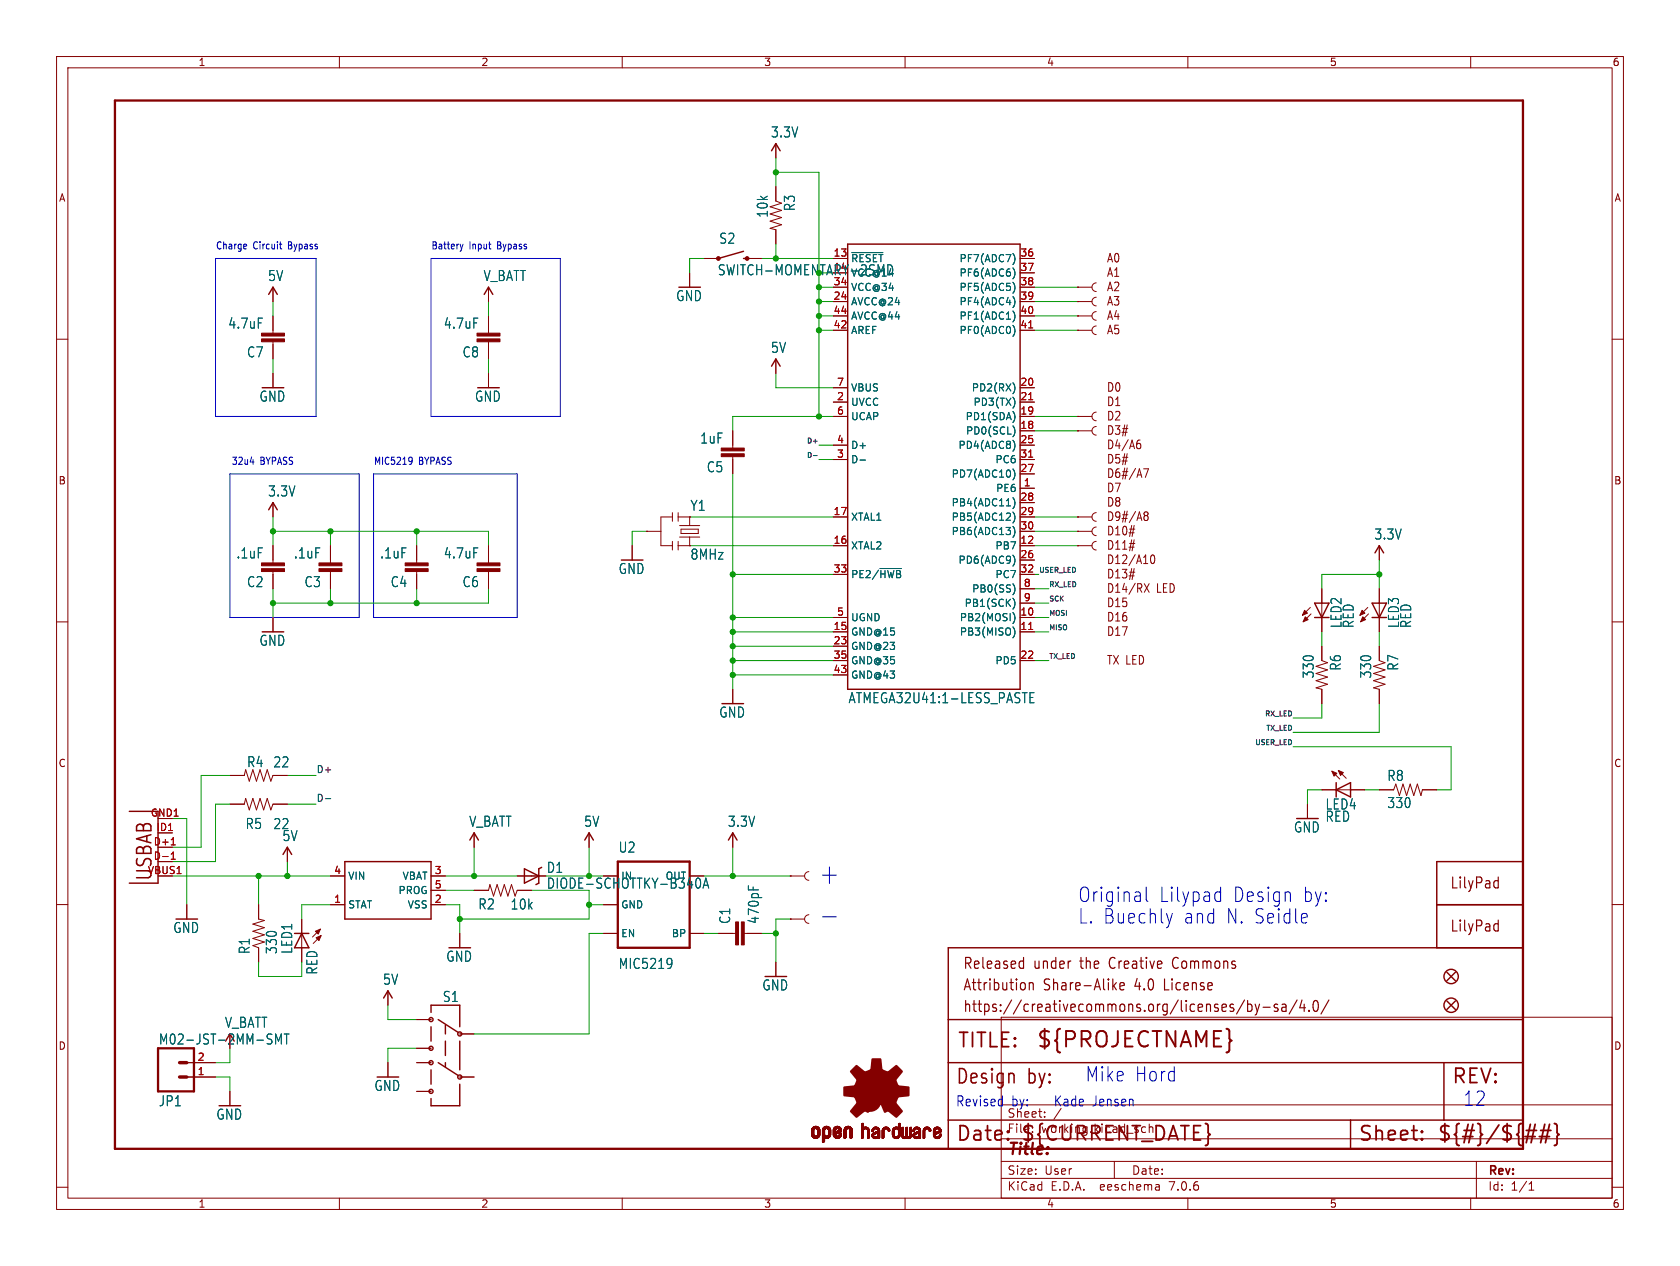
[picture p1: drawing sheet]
<svg xmlns="http://www.w3.org/2000/svg" width="297mm" height="224mm" viewBox="0 0 297 224" stroke-linecap="round" stroke-linejoin="round" font-family="sans-serif">
<defs><g id="words">
<text font-size="5.3" fill="#0000c2" x="144.5" y="156.7">+</text>
<text font-size="3.8" fill="#840000" x="183.1" y="185.7">${PROJECTNAME}</text>
<g font-size="3.5" fill="#840000">
<text x="27.2" y="156" transform="rotate(-90 27.2 156)">USBAB</text>
<text x="169.2" y="185.7">TITLE:</text>
<text x="168.9" y="192.1">Design</text>
<text x="181.6" y="192.1">by:</text>
<text x="256.5" y="192.1">REV:</text>
<text x="168.9" y="202.2">Date:</text>
<text x="180.3" y="202.2">${CURRENT_DATE}</text>
<text x="240" y="202.2">Sheet:</text>
<text x="254" y="202.2">${#}/${##}</text>
</g>
<g font-size="3.5" fill="#0000c2">
<text x="190.5" y="159.8">Original</text>
<text x="204.8" y="159.8">Lilypad</text>
<text x="217.9" y="159.8">Design</text>
<text x="230.3" y="159.8">by:</text>
<text x="190.5" y="163.6">L. Buechly</text>
<text x="209.2" y="163.6">and</text>
<text x="216.7" y="163.6">N. Seidle</text>
<text x="191.8" y="191.5">Mike Hord</text>
<text x="258.6" y="195.8">12</text>
</g>
<text font-size="2.8" fill="#840000" x="178" y="204.8">Title:</text>
<g font-size="2.7" fill="#840000">
<text x="256.3" y="157.4">LilyPad</text>
<text x="256.3" y="165.1">LilyPad</text>
<text x="170.2" y="171.7">Released</text>
<text x="182.7" y="171.7">under</text>
<text x="191.1" y="171.7">the</text>
<text x="196.5" y="171.7">Creative</text>
<text x="208" y="171.7">Commons</text>
<text x="170.2" y="175.5">Attribution</text>
<text x="170.2" y="179.3">https://creativecommons.org/licenses/by-sa/4.0/</text>
<text x="184.5" y="175.5">Share-Alike</text>
<text x="200.8" y="175.5">4.0</text>
<text x="206.2" y="175.5">License</text>
</g>
<g font-size="2.5" fill="#006464">
<text x="136.2" y="24.5">3.3V</text>
<text x="135.9" y="38.6" transform="rotate(-90 135.9 38.6)">10k</text>
<text x="140.7" y="37.5" transform="rotate(-90 140.7 37.5)">R3</text>
<text x="127.1" y="43.3">S2</text>
<text x="47.3" y="49.9">5V</text>
<text x="85.4" y="49.9">V_BATT</text>
<text x="119.4" y="53.5">GND</text>
<text x="40.3" y="58.4">4.7uF</text>
<text x="78.4" y="58.4">4.7uF</text>
<text x="43.6" y="63.4">C7</text>
<text x="81.7" y="63.4">C8</text>
<text x="136.2" y="62.6">5V</text>
<text x="45.8" y="71.3">GND</text>
<text x="83.9" y="71.3">GND</text>
<text x="123.7" y="78.7">1uF</text>
<text x="124.9" y="83.8">C5</text>
<text x="47.3" y="88">3.3V</text>
<text x="122" y="90.6">Y1</text>
<text x="242.9" y="95.6">3.3V</text>
<text x="41.7" y="99">.1uF</text>
<text x="51.9" y="99">.1uF</text>
<text x="67.1" y="99">.1uF</text>
<text x="78.4" y="99">4.7uF</text>
<text x="109.3" y="101.7">GND</text>
<text x="122" y="99.2">8MHz</text>
<text x="43.6" y="104.1">C2</text>
<text x="53.7" y="104.1">C3</text>
<text x="69" y="104.1">C4</text>
<text x="81.7" y="104.1">C6</text>
<text x="237.4" y="111.2" transform="rotate(-90 237.4 111.2)">LED2</text>
<text x="239.5" y="111.2" transform="rotate(-90 239.5 111.2)">RED</text>
<text x="247.5" y="111.2" transform="rotate(-90 247.5 111.2)">LED3</text>
<text x="249.7" y="111.2" transform="rotate(-90 249.7 111.2)">RED</text>
<text x="45.8" y="114.4">GND</text>
<text x="237.3" y="118.7" transform="rotate(-90 237.3 118.7)">R6</text>
<text x="247.4" y="118.7" transform="rotate(-90 247.4 118.7)">R7</text>
<text x="149.9" y="124.6">ATMEGA32U41:1-LESS_PASTE</text>
<text x="232.5" y="120.1" transform="rotate(-90 232.5 120.1)">330</text>
<text x="242.6" y="120.1" transform="rotate(-90 242.6 120.1)">330</text>
<text x="127.1" y="127.1">GND</text>
<text x="43.6" y="135.9">R4</text>
<text x="48.2" y="135.9">22</text>
<text x="234.2" y="143.4">LED4</text>
<text x="245.2" y="138.3">R8</text>
<text x="245.2" y="143.1">330</text>
<text x="43.3" y="146.8">R5</text>
<text x="48.2" y="146.9">22</text>
<text x="49.8" y="149">5V</text>
<text x="82.9" y="146.4">V_BATT</text>
<text x="103.2" y="146.4">5V</text>
<text x="128.6" y="146.4">3.3V</text>
<text x="228.7" y="147.5">GND</text>
<text x="234.2" y="145.6">RED</text>
<text x="96.6" y="154.6">D1</text>
<text x="109.3" y="151">U2</text>
<text x="84.5" y="161.1">R2</text>
<text x="90.2" y="161.1">10k</text>
<text x="96.6" y="157.4">DIODE-SCHOTTKY-B340A</text>
<text x="30.5" y="165.2">GND</text>
<text x="129.3" y="163.5" transform="rotate(-90 129.3 163.5)">C1</text>
<text x="134.4" y="163.5" transform="rotate(-90 134.4 163.5)">470pF</text>
<text x="44.4" y="168.9" transform="rotate(-90 44.4 168.9)">R1</text>
<text x="49.2" y="168.9" transform="rotate(-90 49.2 168.9)">330</text>
<text x="51.9" y="168.8" transform="rotate(-90 51.9 168.8)">LED1</text>
<text x="56.3" y="172.5" transform="rotate(-90 56.3 172.5)">RED</text>
<text x="78.8" y="170.3">GND</text>
<text x="109.3" y="171.6">MIC5219</text>
<text x="67.6" y="174.4">5V</text>
<text x="78.2" y="177.4">S1</text>
<text x="134.7" y="175.4">GND</text>
<text x="39.7" y="182">V_BATT</text>
<text x="28" y="195.9">JP1</text>
<text x="66.1" y="193.2">GND</text>
<text x="38.2" y="198.3">GND</text>
</g>
<text font-size="2.5" fill="#009600" x="126.8" y="48.9">SWITCH-MOMENTARY-2SMD</text>
<text font-size="2.5" fill="#840000" x="28" y="185">M02-JST-2MM-SMT</text>
<g font-size="2.5" fill="#0000c2">
<text x="168.9" y="195.8">Revised</text>
<text x="178.8" y="195.8">by:</text>
<text x="186.2" y="195.8">Kade</text>
<text x="193" y="195.8">Jensen</text>
</g>
<g font-size="2.1" fill="#840000">
<text x="195.6" y="46.7">A0</text>
<text x="195.6" y="49.2">A1</text>
<text x="195.6" y="51.7">A2</text>
<text x="195.6" y="54.3">A3</text>
<text x="195.6" y="56.8">A4</text>
<text x="195.6" y="59.4">A5</text>
<text x="195.6" y="69.5">D0</text>
<text x="195.6" y="72.1">D1</text>
<text x="195.6" y="74.6">D2</text>
<text x="195.6" y="77.1">D3#</text>
<text x="195.6" y="79.7">D4/A6</text>
<text x="195.6" y="82.2">D5#</text>
<text x="195.6" y="84.8">D6#/A7</text>
<text x="195.6" y="87.3">D7</text>
<text x="195.6" y="89.8">D8</text>
<text x="195.6" y="94.9">D10#</text>
<text x="195.6" y="92.4">D9#/A8</text>
<text x="195.6" y="97.5">D11#</text>
<text x="195.6" y="100">D12/A10</text>
<text x="195.6" y="102.5">D13#</text>
<text x="195.6" y="105.1">D14/RX</text>
<text x="195.6" y="107.6">D15</text>
<text x="204.4" y="105.1">LED</text>
<text x="195.6" y="110.2">D16</text>
<text x="195.6" y="112.7">D17</text>
<text x="195.6" y="117.8">TX LED</text>
<text x="178" y="197.9">Sheet:</text>
<text x="178" y="200.6">File:</text>
<text x="184.1" y="200.6">working.kicad_sch</text>
<text x="178" y="208">Size:</text>
<text x="184.7" y="208">User</text>
<text x="200" y="208">Date:</text>
<text x="263" y="208.2">Rev:</text>
<text x="178" y="210.8">KiCad</text>
<text x="185.7" y="210.8">E.D.A.</text>
<text x="194.6" y="210.8">eeschema</text>
<text x="207" y="210.8">7.0.6</text>
<text x="263" y="210.8">Id:</text>
<text x="267.1" y="210.8">1/1</text>
</g>
<g font-size="1.8" fill="#840000">
<text x="35" y="11.9">1</text>
<text x="85" y="11.9">2</text>
<text x="135" y="11.9">3</text>
<text x="185" y="11.9">4</text>
<text x="235" y="11.9">5</text>
<text x="285" y="11.9">6</text>
<text x="10.3" y="35.9">A</text>
<text x="285.3" y="35.9">A</text>
<text x="10.3" y="85.9">B</text>
<text x="285.3" y="85.9">B</text>
<text x="10.3" y="135.9">C</text>
<text x="285.3" y="135.9">C</text>
<text x="10.3" y="185.9">D</text>
<text x="285.3" y="185.9">D</text>
<text x="35" y="213.8">1</text>
<text x="85" y="213.8">2</text>
<text x="135" y="213.8">3</text>
<text x="185" y="213.8">4</text>
<text x="235" y="213.8">5</text>
<text x="285" y="213.8">6</text>
</g>
<g font-size="1.8" fill="#0000c2">
<text x="38.1" y="44.2">Charge</text>
<text x="44.8" y="44.2">Circuit</text>
<text x="51.1" y="44.2">Bypass</text>
<text x="76.2" y="44.2">Battery</text>
<text x="83" y="44.2">Input</text>
<text x="88.1" y="44.2">Bypass</text>
<text x="40.9" y="82.3">32u4</text>
<text x="46" y="82.3">BYPASS</text>
<text x="66" y="82.3">MIC5219</text>
<text x="74" y="82.3">BYPASS</text>
</g>
<g font-size="1.8" fill="#a90000">
<text x="147.3" y="45.5">13</text>
<text x="180.3" y="45.5">36</text>
<text x="147.3" y="53.1">24</text>
<text x="147.3" y="50.5">34</text>
<text x="180.3" y="48">37</text>
<text x="180.3" y="50.5">38</text>
<text x="180.3" y="53.1">39</text>
<text x="147.3" y="58.2">42</text>
<text x="147.3" y="55.6">44</text>
<text x="180.3" y="55.6">40</text>
<text x="180.3" y="58.2">41</text>
<text x="147.9" y="70.9">2</text>
<text x="147.9" y="68.3">7</text>
<text x="180.3" y="68.3">20</text>
<text x="180.3" y="70.9">21</text>
<text x="147.9" y="73.4">6</text>
<text x="180.3" y="75.9">18</text>
<text x="180.3" y="73.4">19</text>
<text x="147.9" y="81">3</text>
<text x="147.9" y="78.5">4</text>
<text x="180.3" y="78.5">25</text>
<text x="180.3" y="83.6">27</text>
<text x="180.3" y="81">31</text>
<text x="180.3" y="88.6">28</text>
<text x="180.9" y="86.1">1</text>
<text x="147.3" y="91.2">17</text>
<text x="180.3" y="91.2">29</text>
<text x="180.3" y="93.7">30</text>
<text x="147.3" y="96.3">16</text>
<text x="147.3" y="101.3">33</text>
<text x="180.3" y="96.3">12</text>
<text x="180.3" y="98.8">26</text>
<text x="180.3" y="101.3">32</text>
<text x="180.9" y="103.9">8</text>
<text x="180.9" y="106.4">9</text>
<text x="147.3" y="111.5">15</text>
<text x="147.9" y="109">5</text>
<text x="180.3" y="109">10</text>
<text x="180.3" y="111.5">11</text>
<text x="147.3" y="114">23</text>
<text x="147.3" y="116.6">35</text>
<text x="147.3" y="119.1">43</text>
<text x="180.3" y="116.6">22</text>
<text x="26.6" y="144.5">GND1</text>
<text x="27.1" y="149.6">D+1</text>
<text x="27.6" y="147.1">ID1</text>
<text x="26.1" y="154.7">VBUS1</text>
<text x="27.1" y="152.1">D-1</text>
<text x="59" y="154.7">4</text>
<text x="76.8" y="154.7">3</text>
<text x="59" y="159.8">1</text>
<text x="76.8" y="159.8">2</text>
<text x="76.8" y="157.2">5</text>
<text x="34.9" y="190.2">1</text>
<text x="34.9" y="187.7">2</text>
</g>
<g font-size="1.8" fill="#006464">
<text x="150.4" y="46.6">~{RESET}</text>
<text x="169.5" y="46.6">PF7(ADC7)</text>
<text x="147.3" y="48">14</text>
<text x="150.4" y="49.1">VCC@14</text>
<text x="150.4" y="51.7">VCC@34</text>
<text x="169.5" y="49.1">PF6(ADC6)</text>
<text x="169.5" y="51.7">PF5(ADC5)</text>
<text x="150.4" y="54.2">AVCC@24</text>
<text x="150.4" y="59.3">AREF</text>
<text x="150.4" y="56.7">AVCC@44</text>
<text x="169.5" y="54.2">PF4(ADC4)</text>
<text x="169.5" y="56.7">PF1(ADC1)</text>
<text x="169.5" y="59.3">PF0(ADC0)</text>
<text x="150.4" y="72">UVCC</text>
<text x="150.4" y="69.4">VBUS</text>
<text x="171.7" y="69.4">PD2(RX)</text>
<text x="172" y="72">PD3(TX)</text>
<text x="150.4" y="74.5">UCAP</text>
<text x="170.6" y="74.5">PD1(SDA)</text>
<text x="170.7" y="77.1">PD0(SCL)</text>
<text x="150.4" y="82.1">D-</text>
<text x="150.4" y="79.6">D+</text>
<text x="169.3" y="79.6">PD4(ADC8)</text>
<text x="175.9" y="82.1">PC6</text>
<text x="168.1" y="84.7">PD7(ADC10)</text>
<text x="168.1" y="89.8">PB4(ADC11)</text>
<text x="176" y="87.2">PE6</text>
<text x="150.4" y="92.3">XTAL1</text>
<text x="168.1" y="92.3">PB5(ADC12)</text>
<text x="168.1" y="94.8">PB6(ADC13)</text>
<text x="150.4" y="97.4">XTAL2</text>
<text x="169.3" y="99.9">PD6(ADC9)</text>
<text x="175.9" y="97.4">PB7</text>
<text x="150.4" y="102.5">PE2/~{HWB}</text>
<text x="170.4" y="107.5">PB1(SCK)</text>
<text x="171.8" y="105">PB0(SS)</text>
<text x="175.9" y="102.5">PC7</text>
<text x="150.4" y="112.6">GND@15</text>
<text x="150.4" y="110.1">UGND</text>
<text x="169.6" y="110.1">PB2(MOSI)</text>
<text x="169.6" y="112.6">PB3(MISO)</text>
<text x="150.4" y="115.2">GND@23</text>
<text x="150.4" y="117.7">GND@35</text>
<text x="175.9" y="117.7">PD5</text>
<text x="150.4" y="120.2">GND@43</text>
<text x="61.5" y="155.8">VIN</text>
<text x="71.1" y="155.8">VBAT</text>
<text x="109.7" y="155.8">IN</text>
<text x="117.6" y="155.8">OUT</text>
<text x="61.5" y="160.9">STAT</text>
<text x="70.3" y="158.3">PROG</text>
<text x="72" y="160.9">VSS</text>
<text x="109.7" y="160.9">GND</text>
<text x="109.7" y="166">EN</text>
<text x="118.7" y="166">BP</text>
</g>
<g font-size="1.7" fill="#0f0f0f">
<text x="55.9" y="136.8">D+</text>
<text x="55.9" y="141.9">D-</text>
</g>
<g font-size="1.2" fill="#0f0f0f">
<text x="142.5" y="81">D-</text>
<text x="142.5" y="78.5">D+</text>
<text x="183.6" y="101.4">USER_LED</text>
<text x="185.4" y="106.4">SCK</text>
<text x="185.4" y="103.9">RX_LED</text>
<text x="185.4" y="109">MOSI</text>
<text x="185.4" y="111.5">MISO</text>
<text x="185.4" y="116.6">TX_LED</text>
<text x="221.8" y="131.8">USER_LED</text>
<text x="223.5" y="126.8">RX_LED</text>
<text x="223.7" y="129.3">TX_LED</text>
</g>
</g></defs>
<g fill="none" stroke="#840000" stroke-width=".18">
<path d="M10 10h277v203.9h-277zM12 12h273v199.9h-273zM60 10v2M110 10v2M160 10v2M210 10v2M260 10v2M137.2 25.4v2.5M137.2 33v2.6l1 .3-2.1 .7 2.1 .6-2.1 .6 2.1 .7-2.1 .6 2.1 .7-2.1 .6 1.1 .2v2.6M10 60h2M48.3 50.8v2.5M48.3 55.9v3"/>
<path d="M86.4 50.8v2.5M86.4 55.9v3M121.9 48.3v2.5M124.5 45.7h2.5M132.1 45.7h2.5M147.3 50.8h2.6M147.3 45.7h2.6M147.3 53.3h2.6M147.3 55.9h2.6M147.3 58.4h2.6M180.3 50.8h2.6M180.3 45.7h2.6"/>
<path d="M180.3 53.3h2.6M180.3 48.3h2.6M180.3 55.9h2.6M180.3 58.4h2.6M190.5 50.8h.1M190.5 55.9h.1M190.5 53.3h.1M190.5 58.4h.1M190.5 50.8h2.5M190.5 53.3h2.5M190.5 55.9h2.5M190.5 58.4h2.5"/>
<path d="M193.8 50a.76 .76 0 0 0-.8 .8 .76 .76 0 0 0 .8 .8M193.8 55.1a.76 .76 0 0 0-.8 .8 .76 .76 0 0 0 .8 .7M193.8 52.6a.76 .76 0 0 0-.8 .7 .76 .76 0 0 0 .8 .8M193.8 57.7a.76 .76 0 0 0-.8 .7 .76 .76 0 0 0 .8 .8M285 60h2M48.3 60.5v3M48.3 66v2.6M86.4 60.5v3M86.4 66v2.6M129.5 76.2v3M137.2 63.5v2.5M147.3 73.7h2.6"/>
<path d="M147.3 71.1h2.6M147.3 68.6h2.6M147.3 78.7h2.6M180.3 76.2h2.6M180.3 73.7h2.6M180.3 71.1h2.6M180.3 68.6h2.6M180.3 78.7h2.6M190.5 73.7h.1M190.5 76.2h.1M190.5 76.2h2.5M190.5 73.7h2.5"/>
<path d="M193.8 72.9a.76 .76 0 0 0-.8 .8 .76 .76 0 0 0 .8 .7M193.8 75.4a.76 .76 0 0 0-.8 .8 .76 .76 0 0 0 .8 .8M201.2 78.4h.2l.3 .3-.1 .5-.4 .2M201.6 77.8l-.4 .1M48.3 88.9v2.5M48.3 96.5v3.1M58.4 96.5v3.1M73.7 96.5v3.1M86.4 96.5v3.1M111.8 96.5v2.6M114.3 94h.1M114.3 94h2.5"/>
<path d="M118.9 90.7v1.5M118.9 95.8v1.5M118.9 91.4h-2.1v5.1h2.1M119.9 91.4h2M119.9 90.7v1.5M119.9 95.8v1.5M119.9 96.5h2M120.1 93h3.6M120.1 95h3.6M120.4 93.6h3v.8h-3zM121.9 91.4h.1M121.9 96.5h.1"/>
<path d="M121.9 91.4v1.6M121.9 95v1.5M129.5 80.8v3M147.3 91.4h2.6M147.3 96.5h2.6M147.3 81.3h2.6M180.3 91.4h2.6M180.3 94h2.6M180.3 96.5h2.6M180.3 86.4h2.6M180.3 99.1h2.6M180.3 83.8h2.6"/>
<path d="M180.3 88.9h2.6M180.3 81.3h2.6M190.5 94h.1M190.5 91.4h.1M190.5 96.5h.1M190.5 91.4h2.5M190.5 94h2.5M190.5 96.5h2.5M193.8 93.2a.76 .76 0 0 0-.8 .8 .76 .76 0 0 0 .8 .7M193.8 90.7a.76 .76 0 0 0-.8 .7 .76 .76 0 0 0 .8 .8M193.8 95.8a.76 .76 0 0 0-.8 .7 .76 .76 0 0 0 .8 .8M199.7 93.6h.9"/>
<path d="M199.7 96.1h.9M202.2 82.9h.8l-.5 1.5M202.2 90.9l.3 .3M202.2 90.8l.3-.3 .3 .1 .2 .3-.3 .3M202.5 91.2h.2M202.5 91.2l-.3 .3M202.7 91.2l.3 .3-.2 .5-.3 .1-.3-.3M203.6 98.2h.2a1.06 1.06 0 0 1 0 1.5h-.1a1.13 1.13 0 0 1-.1-1.5zM243.8 96.5v2.6M10 110h2M48.3 101.1v3M48.3 109.2v2.6"/>
<path d="M58.4 101.1v3M73.7 101.1v3M86.4 101.1v3M147.3 109.2h2.6M147.3 111.8h2.6M147.3 116.8h2.6M147.3 114.3h2.6M147.3 101.6h2.6M147.3 119.4h2.6M180.3 109.2h2.6M180.3 111.8h2.6M180.3 116.8h2.6"/>
<path d="M180.3 101.6h2.6M180.3 104.1h2.6M180.3 106.7h2.6M199.7 101.2h.9M202.3 103.2l.9 1.6M203.2 103.2l-.9 1.6M231.6 107.4l-1.3 1.4M231.8 108.6l-1.4 1.4M233.7 114.3v2.5l1 .4-2 .7 2 .6-2 .6 2 .7-2 .6 2 .6-2 .7 1 .2v2.6M233.7 104.1v7.7M241.8 107.4l-1.4 1.4M241.9 108.6l-1.4 1.4"/>
<path d="M243.8 104.1v7.7M243.8 114.3v2.5l1.1 .4-2.1 .7 2.1 .6-2.1 .6 2.1 .7-2.1 .6 2.1 .6-2.1 .7 1 .2v2.6M285 110h2M40.6 137.2h2.6l.2-1.1 .7 2.1 .6-2.1 .6 2.1 .7-2.1 .6 2.1 .6-2.1 .7 2.1 .4-1h2.5M129.5 121.9v2.6M233.7 139.7h7.6M235.5 136.4l1.4 1.4M236.6 136.3l1.4 1.4M243.8 139.7h2.6l.4-1 .6 2 .6-2 .7 2 .6-2 .6 2 .7-2 .6 2 .3-1h2.5M10 160h2M27.9 152.4h2.6M40.6 142.2h2.6l.2-1 .7 2.1 .6-2.1 .6 2.1 .7-2.1 .6 2.1 .6-2.1 .7 2.1 .4-1.1h2.5"/>
<path d="M50.8 149.9v2.5M58.4 154.9h2.6M76.2 154.9h2.5M76.2 157.5h2.5M83.8 157.5h2.6l.2-1 .6 2 .7-2 .6 2 .7-2 .6 2 .6-2 .7 2 .3-1h2.6M83.8 147.3v2.6M91.4 154.9h5.1M104.1 147.3v2.6M121.9 154.9h2.6M129.5 147.3v2.6M139.7 154.9h.1M139.7 154.9h2.5"/>
<path d="M143 154.2a.76 .76 0 0 0-.8 .7 .76 .76 0 0 0 .8 .8M231.1 142.2v2.6M285 160h2M33 160v2.6M45.7 160v2.6l1 .2-2 .6 2 .7-2 .6 2 .7-2 .6 2 .6-2 .7 1 .3v2.6M53.3 162.6v7.6M56.6 164.3l-1.4 1.4M56.8 165.5l-1.4 1.4M58.4 160h2.6M68.6 175.3v2.5M76.2 160h2.5M81.3 165.1v2.5"/>
<path d="M106.7 160h2.5M106.7 165.1h2.5M121.9 165.1h2.6M127 165.1h3M131.6 165.1h3M137.2 170.2v2.5M139.7 162.6h.1M139.7 162.6h2.5M143 161.8a.76 .76 0 0 0-.8 .8 .76 .76 0 0 0 .8 .7M177 179.9h108v32h-108zM33 190.5h5.1M33 188h5.1"/>
<path d="M40.6 193v2.6M68.6 188v2.5M73.7 188h2.5M73.7 180.3h2.5M73.7 185.4h2.5M73.7 193h2.5M81.3 190.5h2.5M81.3 182.9h2.5M177 195.4h108M184.7 197.5v.1M184.7 196.7v.1M187.6 196l-1.3 2"/>
<path d="M10 210h2M60 211.9v2M110 211.9v2M160 211.9v2M177 208.4h108M177 205.4h108M177 201.4h108M197 205.4v3M204.9 209.6l.1 .9M205 210.4l-.2 .1M205 209.9h-.2M210 211.9v2"/>
<path d="M260 211.9v2M261 205.4v6.5M270.3 210.5h.9M270.3 209.4l.4-.4v1.5M285 210h2"/>
</g>
<g fill="#840000" stroke="#840000" stroke-width=".18">
<path d="M127.5 79.2h4.1v.6h-4.1z"/>
<path d="M127.5 80.3h4.1v.5h-4.1z"/>
<path d="M56.4 99.6h4.1v.5h-4.1z"/>
<path d="M56.4 100.6h4.1v.5h-4.1z"/>
<path d="M46.2 99.6h4.1v.5h-4.1z"/>
<path d="M46.2 100.6h4.1v.5h-4.1z"/>
<path d="M71.6 99.6h4.1v.5h-4.1z"/>
<path d="M71.6 100.6h4.1v.5h-4.1z"/>
<path d="M84.3 99.6h4.1v.5h-4.1z"/>
<path d="M84.3 100.6h4.1v.5h-4.1z"/>
<path d="M46.2 58.9h4.1v.5h-4.1z"/>
<path d="M46.2 59.9h4.1v.6h-4.1z"/>
<path d="M84.3 58.9h4.1v.5h-4.1z"/>
<path d="M84.3 59.9h4.1v.6h-4.1z"/>
<path d="M240.8 108l.5 .5-.9 .3z"/>
<path d="M240.9 109.1l.5 .5-.9 .4z"/>
<path d="M236.6 136.3l.9 .4-.5 .5z"/>
<path d="M235.5 136.4l.8 .4-.5 .5z"/>
<path d="M230.6 108l.5 .5-.8 .3z"/>
<path d="M230.8 109.1l.5 .5-.9 .4z"/>
<path d="M55.9 165.9l.9-.4-.4 .9z"/>
<path d="M55.8 164.7l.8-.4-.3 .9z"/>
<path d="M131.1 163.1h.5v4h-.5z"/>
<path d="M130 163.1h.6v4h-.6z"/>
<path d="M143.5 200.7h.4z"/>
<path d="M143.5 200.6l.4 .1z"/>
<path d="M143.5 200.6h.4z"/>
<path d="M143.5 200.5l.4 .1z"/>
<path d="M143.5 200.5h.4z"/>
<path d="M143.5 200.4l.4 .1z"/>
<path d="M143.5 200.4h.4z"/>
<path d="M143.5 200.3l.4 .1z"/>
<path d="M143.5 200.3h.4z"/>
<path d="M143.5 200.2l.4 .1z"/>
<path d="M143.5 200.2h.4z"/>
<path d="M143.5 200.1l.4 .1z"/>
<path d="M143.5 200.1h.4z"/>
<path d="M143.5 200l.4 .1z"/>
<path d="M143.5 200h.4z"/>
<path d="M143.5 199.9l.4 .1z"/>
<path d="M143.5 199.9h.4z"/>
<path d="M143.5 199.8l.4 .1z"/>
<path d="M143.5 199.8h.4z"/>
<path d="M143.5 200.8h.5z"/>
<path d="M143.5 200.8h.4z"/>
<path d="M143.5 200.7l.4 .1z"/>
<path d="M143.5 199.7l.4 .1z"/>
<path d="M143.5 200.9h.5z"/>
<path d="M143.5 200.8l.5 .1z"/>
<path d="M143.5 199.7h.4z"/>
<path d="M143.5 199.7h.5z"/>
<path d="M143.5 200.9h.6z"/>
<path d="M143.5 199.6l.6 .1z"/>
<path d="M143.6 200.9l.5 .1z"/>
<path d="M143.6 199.6h.5z"/>
<path d="M143.6 201h1.3z"/>
<path d="M143.6 201h.6z"/>
<path d="M143.6 199.6h1.2z"/>
<path d="M143.6 201h1.2z"/>
<path d="M143.6 199.5l1.2 .1z"/>
<path d="M143.6 201l1.2 .1z"/>
<path d="M143.6 199.5h1.2z"/>
<path d="M143.6 201.1h1.2z"/>
<path d="M143.7 201.1h1.1z"/>
<path d="M143.7 199.5h1.1z"/>
<path d="M143.7 201.1h1z"/>
<path d="M143.7 199.4l1 .1z"/>
<path d="M143.7 201.1l1 .1z"/>
<path d="M143.7 199.4h1z"/>
<path d="M143.7 201.2h1z"/>
<path d="M143.8 201.2h.9z"/>
<path d="M143.8 199.4h.9z"/>
<path d="M143.8 201.2h.8z"/>
<path d="M143.8 199.4h.8z"/>
<path d="M143.8 199.3l.8 .1z"/>
<path d="M143.8 199.3h.8z"/>
<path d="M143.8 201.2l.8 .1z"/>
<path d="M143.8 201.3h.8z"/>
<path d="M143.9 199.3h.7z"/>
<path d="M143.9 201.3h.7z"/>
<path d="M143.9 201.3h.6z"/>
<path d="M143.9 199.3h.6z"/>
<path d="M144 199.3h.4z"/>
<path d="M144 201.3h.4z"/>
<path d="M144 199.2l.4 .1z"/>
<path d="M144.1 199.2h.3z"/>
<path d="M144.1 201.3l.2 .1z"/>
<path d="M144.1 201.4h.2z"/>
<path d="M144.1 199.2h.2z"/>
<path d="M144.3 199.6h.6z"/>
<path d="M144.3 201h.6z"/>
<path d="M144.3 200.9l.6 .1z"/>
<path d="M144.3 200.9h.6z"/>
<path d="M144.3 199.6l.6 .1z"/>
<path d="M144.4 200.9h.5z"/>
<path d="M144.4 199.7h.5z"/>
<path d="M144.5 200.8l.4 .1z"/>
<path d="M144.5 199.7h.4z"/>
<path d="M144.5 200.8h.4z"/>
<path d="M144.5 199.7l.4 .1z"/>
<path d="M144.5 199.8h.4z"/>
<path d="M144.5 200.7l.4 .1z"/>
<path d="M144.5 200.7h.4z"/>
<path d="M144.5 199.9h.4z"/>
<path d="M144.5 199.8l.4 .1z"/>
<path d="M144.5 200.6l.4 .1z"/>
<path d="M144.5 200.6h.4z"/>
<path d="M144.5 200.5l.4 .1z"/>
<path d="M144.5 200.5h.4z"/>
<path d="M144.5 200.4l.4 .1z"/>
<path d="M144.5 200.4h.4z"/>
<path d="M144.5 200.3l.4 .1z"/>
<path d="M144.5 200.3h.4z"/>
<path d="M144.5 200.2l.4 .1z"/>
<path d="M144.5 200.2h.4z"/>
<path d="M144.5 200.1l.4 .1z"/>
<path d="M144.5 200.1h.4z"/>
<path d="M144.5 200l.4 .1z"/>
<path d="M144.5 200h.4z"/>
<path d="M144.5 199.9l.4 .1z"/>
<path d="M145.4 202h.2z"/>
<path d="M145.4 202h.3z"/>
<path d="M145.4 201.9l.3 .1z"/>
<path d="M145.4 201.9h.3z"/>
<path d="M145.4 201.9h.4z"/>
<path d="M145.4 201.8l.4 .1z"/>
<path d="M145.4 201.8h.4z"/>
<path d="M145.4 201.7l.4 .1z"/>
<path d="M145.4 201.7h.4z"/>
<path d="M145.4 201.6l.4 .1z"/>
<path d="M145.4 201.6h.4z"/>
<path d="M145.4 201.5l.4 .1z"/>
<path d="M145.4 201.5h.4z"/>
<path d="M145.4 201.4l.4 .1z"/>
<path d="M145.4 201.4h.4z"/>
<path d="M145.4 201.3l.4 .1z"/>
<path d="M145.4 201.3h.4z"/>
<path d="M145.4 201.3h1z"/>
<path d="M145.4 201.3h1.1z"/>
<path d="M145.4 201.2l1.1 .1z"/>
<path d="M145.4 201.2h1.1z"/>
<path d="M145.4 201.2h1.2z"/>
<path d="M145.4 201.1l1.2 .1z"/>
<path d="M145.4 201.1h1.2z"/>
<path d="M145.4 201.1h1.3z"/>
<path d="M145.4 201l1.3 .1z"/>
<path d="M145.4 201h1.3z"/>
<path d="M145.4 201h1.4z"/>
<path d="M145.4 201h.7z"/>
<path d="M145.4 200.9l.6 .1z"/>
<path d="M145.4 200.9h.6z"/>
<path d="M145.4 200.9h.5z"/>
<path d="M145.4 200.8l.5 .1z"/>
<path d="M145.4 200.8h.5z"/>
<path d="M145.4 200.8h.4z"/>
<path d="M145.4 200.7l.4 .1z"/>
<path d="M145.4 200.7h.4z"/>
<path d="M145.4 200.6l.4 .1z"/>
<path d="M145.4 200.6h.4z"/>
<path d="M145.4 200.5l.4 .1z"/>
<path d="M145.4 200.5h.4z"/>
<path d="M145.4 200.4l.4 .1z"/>
<path d="M145.4 200.4h.4z"/>
<path d="M145.4 200.3l.4 .1z"/>
<path d="M145.4 200.3h.4z"/>
<path d="M145.4 200.2l.4 .1z"/>
<path d="M145.4 200.2h.4z"/>
<path d="M145.4 200.1l.4 .1z"/>
<path d="M145.4 200.1h.4z"/>
<path d="M145.4 200l.4 .1z"/>
<path d="M145.4 200h.4z"/>
<path d="M145.4 199.9l.4 .1z"/>
<path d="M145.4 199.9h.4z"/>
<path d="M145.4 199.8l.4 .1z"/>
<path d="M145.4 199.8h.4z"/>
<path d="M145.4 199.8h.5z"/>
<path d="M145.4 202h.1z"/>
<path d="M145.4 199.7l.5 .1z"/>
<path d="M145.4 202l.1 .1z"/>
<path d="M145.4 199.7h.5z"/>
<path d="M145.4 199.7h.6z"/>
<path d="M145.5 199.7h.5z"/>
<path d="M145.5 199.6l.5 .1z"/>
<path d="M145.5 199.6h.5z"/>
<path d="M145.5 199.6h1.3z"/>
<path d="M145.5 199.6h1.2z"/>
<path d="M145.5 199.5l1.2 .1z"/>
<path d="M145.5 199.5h1.2z"/>
<path d="M145.6 199.5h1.1z"/>
<path d="M145.6 199.4l1.1 .1z"/>
<path d="M145.6 199.4h1z"/>
<path d="M145.7 199.4h.9z"/>
<path d="M145.7 199.3l.8 .1z"/>
<path d="M145.7 199.3h.8z"/>
<path d="M145.8 199.3h.7z"/>
<path d="M145.8 199.3h.6z"/>
<path d="M145.9 201.3h.5z"/>
<path d="M145.9 199.3h.5z"/>
<path d="M145.9 201.3h.4z"/>
<path d="M145.9 199.3h.4z"/>
<path d="M145.9 199.2l.4 .1z"/>
<path d="M146 201.3h.3z"/>
<path d="M146 199.2h.3z"/>
<path d="M146 201.3l.3 .1z"/>
<path d="M146 199.2h.2z"/>
<path d="M146 201.4h.2z"/>
<path d="M146.2 199.6h.6z"/>
<path d="M146.2 201h.6z"/>
<path d="M146.2 200.9l.6 .1z"/>
<path d="M146.3 200.9h.5z"/>
<path d="M146.3 199.6l.5 .1z"/>
<path d="M146.3 199.7h.5z"/>
<path d="M146.4 200.9h.4z"/>
<path d="M146.4 199.7h.4z"/>
<path d="M146.4 200.8l.4 .1z"/>
<path d="M146.4 200.8h.4z"/>
<path d="M146.4 199.7l.4 .1z"/>
<path d="M146.4 199.8h.4z"/>
<path d="M146.4 200.8h.5z"/>
<path d="M146.4 199.8h.5z"/>
<path d="M146.5 200.7l.4 .1z"/>
<path d="M146.5 200.7h.4z"/>
<path d="M146.5 199.8l.4 .1z"/>
<path d="M146.5 199.8h.4z"/>
<path d="M146.5 199.9h.4z"/>
<path d="M146.5 200.6l.4 .1z"/>
<path d="M146.5 200.6h.4z"/>
<path d="M146.5 200.5l.4 .1z"/>
<path d="M146.5 200.5h.4z"/>
<path d="M146.5 200.4l.4 .1z"/>
<path d="M146.5 200.4h.4z"/>
<path d="M146.5 200.3l.4 .1z"/>
<path d="M146.5 200.3h.4z"/>
<path d="M146.5 200.2l.4 .1z"/>
<path d="M146.5 200.2h.4z"/>
<path d="M146.5 200.1l.4 .1z"/>
<path d="M146.5 200.1h.4z"/>
<path d="M146.5 200l.4 .1z"/>
<path d="M146.5 200h.4z"/>
<path d="M146.5 199.9l.4 .1z"/>
<path d="M147.3 200.8h.4z"/>
<path d="M147.3 200.7l.4 .1z"/>
<path d="M147.3 200.7h.4z"/>
<path d="M147.3 200.6l.4 .1z"/>
<path d="M147.3 200.6h.4z"/>
<path d="M147.3 200.6h.5z"/>
<path d="M147.3 200.6h.6z"/>
<path d="M147.3 200.5l.6 .1z"/>
<path d="M147.3 200.5h.6z"/>
<path d="M147.3 200.5h.7z"/>
<path d="M147.3 200.5h.8z"/>
<path d="M147.3 200.4l.8 .1z"/>
<path d="M147.3 200.4h.9z"/>
<path d="M147.3 200.4h1z"/>
<path d="M147.3 200.3l1 .1z"/>
<path d="M147.3 200.3h1.1z"/>
<path d="M147.3 200.3h1.2z"/>
<path d="M147.3 200.2l1.3 .1z"/>
<path d="M147.3 200.2h1.3z"/>
<path d="M147.3 200.2h1.4z"/>
<path d="M147.3 200.2h.4z"/>
<path d="M147.3 200.1l.4 .1z"/>
<path d="M147.3 200.1h.4z"/>
<path d="M147.3 200l.4 .1z"/>
<path d="M147.3 200h.4z"/>
<path d="M147.3 199.9l.4 .1z"/>
<path d="M147.3 199.9h.4z"/>
<path d="M147.3 199.8l.4 .1z"/>
<path d="M147.3 199.8h.4z"/>
<path d="M147.3 200.9h.5z"/>
<path d="M147.3 200.8l.5 .1z"/>
<path d="M147.3 200.8h.5z"/>
<path d="M147.3 199.8h.5z"/>
<path d="M147.3 199.7l.5 .1z"/>
<path d="M147.3 199.7h.5z"/>
<path d="M147.4 200.9h.5z"/>
<path d="M147.4 199.7h.4z"/>
<path d="M147.4 199.7h.5z"/>
<path d="M147.4 200.9l.5 .1z"/>
<path d="M147.4 199.6l.5 .1z"/>
<path d="M147.4 199.6h.5z"/>
<path d="M147.4 201h1.3z"/>
<path d="M147.4 201h.6z"/>
<path d="M147.4 199.6h.6z"/>
<path d="M147.4 199.6h1.3z"/>
<path d="M147.4 201h1.2z"/>
<path d="M147.4 199.5l1.3 .1z"/>
<path d="M147.4 199.5h1.2z"/>
<path d="M147.4 201l1.2 .1z"/>
<path d="M147.5 201.1h1.1z"/>
<path d="M147.5 199.5h1.1z"/>
<path d="M147.5 199.4l1.1 .1z"/>
<path d="M147.5 201.1h1z"/>
<path d="M147.5 201.1l1 .1z"/>
<path d="M147.5 199.4h1.1z"/>
<path d="M147.5 201.2h1z"/>
<path d="M147.5 199.4h1z"/>
<path d="M147.6 201.2h.9z"/>
<path d="M147.6 199.4h.9z"/>
<path d="M147.6 201.2h.8z"/>
<path d="M147.6 199.3l.8 .1z"/>
<path d="M147.6 201.2l.8 .1z"/>
<path d="M147.6 199.3h.8z"/>
<path d="M147.7 201.3h.7z"/>
<path d="M147.7 199.3h.7z"/>
<path d="M147.7 199.3h.6z"/>
<path d="M147.7 201.3h.6z"/>
<path d="M147.8 199.3h.5z"/>
<path d="M147.8 201.3h.5z"/>
<path d="M147.8 200.2h.9z"/>
<path d="M147.8 200.1l.9 .1z"/>
<path d="M147.8 199.3h.4z"/>
<path d="M147.8 201.3h.4z"/>
<path d="M147.8 200.1h.9z"/>
<path d="M147.9 199.2l.3 .1z"/>
<path d="M147.9 201.3h.3z"/>
<path d="M147.9 201.3l.3 .1z"/>
<path d="M147.9 200.1h.8z"/>
<path d="M147.9 199.2h.3z"/>
<path d="M147.9 201.4h.2z"/>
<path d="M147.9 199.2h.2z"/>
<path d="M148 200.1h.7z"/>
<path d="M148.1 200l.6 .1z"/>
<path d="M148.1 200h.6z"/>
<path d="M148.1 199.6h.6z"/>
<path d="M148.1 201h.6z"/>
<path d="M148.2 200.9l.5 .1z"/>
<path d="M148.2 200h.5z"/>
<path d="M148.2 200.9h.5z"/>
<path d="M148.2 199.6l.5 .1z"/>
<path d="M148.2 199.7h.5z"/>
<path d="M148.3 200.9h.4z"/>
<path d="M148.3 199.7h.4z"/>
<path d="M148.3 200h.4z"/>
<path d="M148.3 199.7l.4 .1z"/>
<path d="M148.3 200.8l.4 .1z"/>
<path d="M148.3 199.8h.4z"/>
<path d="M148.3 200.8h.4z"/>
<path d="M148.3 199.9l.4 .1z"/>
<path d="M148.3 199.9h.4z"/>
<path d="M148.3 199.8l.4 .1z"/>
<path d="M148.4 200.7l.3 .1z"/>
<path d="M148.4 200.7h.3z"/>
<path d="M148.4 200.6l.3 .1z"/>
<path d="M148.4 200.6h.3z"/>
<path d="M148.4 200.5l.3 .1z"/>
<path d="M148.5 200.5h.2z"/>
<path d="M148.6 200.5h.1z"/>
<path d="M149.2 201.3h.3z"/>
<path d="M149.2 201.2l.3 .1z"/>
<path d="M149.2 201.2h.3z"/>
<path d="M149.2 201.2h.4z"/>
<path d="M149.2 201.1l.4 .1z"/>
<path d="M149.2 201.1h.4z"/>
<path d="M149.2 201l.4 .1z"/>
<path d="M149.2 201h.4z"/>
<path d="M149.2 200.9l.4 .1z"/>
<path d="M149.2 200.9h.4z"/>
<path d="M149.2 200.8l.4 .1z"/>
<path d="M149.2 200.8h.4z"/>
<path d="M149.2 200.7l.4 .1z"/>
<path d="M149.2 200.7h.4z"/>
<path d="M149.2 200.6l.4 .1z"/>
<path d="M149.2 200.6h.4z"/>
<path d="M149.2 200.5l.4 .1z"/>
<path d="M149.2 200.5h.4z"/>
<path d="M149.2 200.4l.4 .1z"/>
<path d="M149.2 200.4h.4z"/>
<path d="M149.2 200.3l.4 .1z"/>
<path d="M149.2 200.3h.4z"/>
<path d="M149.2 200.2l.4 .1z"/>
<path d="M149.2 200.2h.4z"/>
<path d="M149.2 200.1l.4 .1z"/>
<path d="M149.2 200.1h.4z"/>
<path d="M149.2 200l.4 .1z"/>
<path d="M149.2 200h.4z"/>
<path d="M149.2 199.9l.4 .1z"/>
<path d="M149.2 199.9h.4z"/>
<path d="M149.2 199.8l.4 .1z"/>
<path d="M149.2 201.3h.2z"/>
<path d="M149.2 199.8h.4z"/>
<path d="M149.2 199.8h.5z"/>
<path d="M149.3 199.7l.4 .1z"/>
<path d="M149.3 199.7h.4z"/>
<path d="M149.3 199.7h.5z"/>
<path d="M149.3 199.6l.5 .1z"/>
<path d="M149.3 199.6h.5z"/>
<path d="M149.3 199.6h.6z"/>
<path d="M149.3 199.6h1.3z"/>
<path d="M149.3 199.5l1.3 .1z"/>
<path d="M149.3 199.5h1.3z"/>
<path d="M149.3 199.5h1.2z"/>
<path d="M149.4 199.5h1.1z"/>
<path d="M149.4 199.4l1.1 .1z"/>
<path d="M149.4 199.4h1.1z"/>
<path d="M149.5 199.4h.9z"/>
<path d="M149.5 199.3l.9 .1z"/>
<path d="M149.5 199.3h.8z"/>
<path d="M149.6 199.3h.7z"/>
<path d="M149.6 199.3h.6z"/>
<path d="M149.7 199.3h.5z"/>
<path d="M149.8 199.2l.3 .1z"/>
<path d="M149.8 199.2h.3z"/>
<path d="M149.9 199.2h.2z"/>
<path d="M150 199.6h.6z"/>
<path d="M150.1 199.6h.5z"/>
<path d="M150.1 199.6l.5 .1z"/>
<path d="M150.1 199.7h.5z"/>
<path d="M150.2 199.7h.4z"/>
<path d="M150.2 199.7l.5 .1z"/>
<path d="M150.2 199.7h.5z"/>
<path d="M150.2 199.8h.5z"/>
<path d="M150.3 199.8h.4z"/>
<path d="M150.3 199.8l.4 .1z"/>
<path d="M150.3 201.3h.3z"/>
<path d="M150.3 201.2l.3 .1z"/>
<path d="M150.3 201.2h.3z"/>
<path d="M150.3 201.2h.4z"/>
<path d="M150.3 201.1l.4 .1z"/>
<path d="M150.3 201.1h.4z"/>
<path d="M150.3 201l.4 .1z"/>
<path d="M150.3 201h.4z"/>
<path d="M150.3 200.9l.4 .1z"/>
<path d="M150.3 200.9h.4z"/>
<path d="M150.3 200.8l.4 .1z"/>
<path d="M150.3 200.8h.4z"/>
<path d="M150.3 200.7l.4 .1z"/>
<path d="M150.3 200.7h.4z"/>
<path d="M150.3 200.6l.4 .1z"/>
<path d="M150.3 200.6h.4z"/>
<path d="M150.3 200.5l.4 .1z"/>
<path d="M150.3 200.5h.4z"/>
<path d="M150.3 200.4l.4 .1z"/>
<path d="M150.3 200.4h.4z"/>
<path d="M150.3 200.3l.4 .1z"/>
<path d="M150.3 200.3h.4z"/>
<path d="M150.3 200.2l.4 .1z"/>
<path d="M150.3 200.2h.4z"/>
<path d="M150.3 200.1l.4 .1z"/>
<path d="M150.3 200.1h.4z"/>
<path d="M150.3 200l.4 .1z"/>
<path d="M150.3 200h.4z"/>
<path d="M150.3 199.9l.4 .1z"/>
<path d="M150.3 199.9h.4z"/>
<path d="M150.3 201.3h.2z"/>
<path d="M150.3 201.3h.1z"/>
<path d="M152.3 201.3h.2z"/>
<path d="M152.3 198.9h.3z"/>
<path d="M152.3 201.3l.1 .1z"/>
<path d="M152.3 201.3h.3z"/>
<path d="M152.3 201.2l.3 .1z"/>
<path d="M152.3 201.2h.3z"/>
<path d="M152.3 201.1l.3 .1z"/>
<path d="M152.3 201.1h.3z"/>
<path d="M152.3 201l.3 .1z"/>
<path d="M152.3 201h.3z"/>
<path d="M152.3 200.9l.3 .1z"/>
<path d="M152.3 200.9h.3z"/>
<path d="M152.3 200.8l.3 .1z"/>
<path d="M152.3 200.8h.3z"/>
<path d="M152.3 200.7l.3 .1z"/>
<path d="M152.3 200.7h.3z"/>
<path d="M152.3 200.6l.3 .1z"/>
<path d="M152.3 200.6h.3z"/>
<path d="M152.3 200.5l.3 .1z"/>
<path d="M152.3 200.5h.3z"/>
<path d="M152.3 200.4l.3 .1z"/>
<path d="M152.3 200.4h.3z"/>
<path d="M152.3 200.3l.3 .1z"/>
<path d="M152.3 200.3h.3z"/>
<path d="M152.3 200.2l.3 .1z"/>
<path d="M152.3 200.2h.3z"/>
<path d="M152.3 200.1l.3 .1z"/>
<path d="M152.3 200.1h.3z"/>
<path d="M152.3 200l.3 .1z"/>
<path d="M152.3 200h.3z"/>
<path d="M152.3 199.9l.3 .1z"/>
<path d="M152.3 199.9h.3z"/>
<path d="M152.3 199.9h.4z"/>
<path d="M152.3 199.8l.4 .1z"/>
<path d="M152.3 199.8h.4z"/>
<path d="M152.3 199.7l.5 .1z"/>
<path d="M152.3 199.7h.5z"/>
<path d="M152.3 199.7h.6z"/>
<path d="M152.3 199.6l.7 .1z"/>
<path d="M152.3 199.6h1.3z"/>
<path d="M152.3 199.6h1.2z"/>
<path d="M152.3 199.5l1.2 .1z"/>
<path d="M152.3 199.5h1.2z"/>
<path d="M152.3 199.5h1.1z"/>
<path d="M152.3 199.4l1.1 .1z"/>
<path d="M152.3 199.4h1z"/>
<path d="M152.3 199.4h.3z"/>
<path d="M152.3 199.3l.3 .1z"/>
<path d="M152.3 199.3h.3z"/>
<path d="M152.3 199.2l.3 .1z"/>
<path d="M152.3 199.2h.3z"/>
<path d="M152.3 199.1l.3 .1z"/>
<path d="M152.3 199.1h.3z"/>
<path d="M152.3 199l.3 .1z"/>
<path d="M152.3 199h.3z"/>
<path d="M152.3 198.9l.3 .1z"/>
<path d="M152.3 198.8l.3 .1z"/>
<path d="M152.3 198.8h.3z"/>
<path d="M152.4 198.8h.2z"/>
<path d="M152.4 198.7l.2 .1z"/>
<path d="M152.4 198.7h.2z"/>
<path d="M152.5 198.7h.1z"/>
<path d="M152.7 199.4h.6z"/>
<path d="M152.8 199.4h.5z"/>
<path d="M152.8 199.4h.4z"/>
<path d="M153 199.4h.1z"/>
<path d="M153.1 199.6l.5 .1z"/>
<path d="M153.1 199.7h.5z"/>
<path d="M153.2 199.7h.4z"/>
<path d="M153.3 199.7h.3z"/>
<path d="M153.3 199.7l.3 .1z"/>
<path d="M153.3 199.8h.4z"/>
<path d="M153.3 199.8l.4 .1z"/>
<path d="M153.4 199.9h.3z"/>
<path d="M153.4 200h.3z"/>
<path d="M153.4 199.9l.3 .1z"/>
<path d="M153.4 201.3l.1 .1z"/>
<path d="M153.4 201.3h.1z"/>
<path d="M153.4 201.3h.2z"/>
<path d="M153.4 201.3h.3z"/>
<path d="M153.4 201.2l.3 .1z"/>
<path d="M153.4 201.2h.3z"/>
<path d="M153.4 201.1l.3 .1z"/>
<path d="M153.4 201.1h.3z"/>
<path d="M153.4 201l.3 .1z"/>
<path d="M153.4 201h.3z"/>
<path d="M153.4 200.9l.3 .1z"/>
<path d="M153.4 200.9h.3z"/>
<path d="M153.4 200.8l.3 .1z"/>
<path d="M153.4 200.8h.3z"/>
<path d="M153.4 200.7l.3 .1z"/>
<path d="M153.4 200.7h.3z"/>
<path d="M153.4 200.6l.3 .1z"/>
<path d="M153.4 200.6h.3z"/>
<path d="M153.4 200.5l.3 .1z"/>
<path d="M153.4 200.5h.3z"/>
<path d="M153.4 200.4l.3 .1z"/>
<path d="M153.4 200.4h.3z"/>
<path d="M153.4 200.3l.3 .1z"/>
<path d="M153.4 200.3h.3z"/>
<path d="M153.4 200.2l.3 .1z"/>
<path d="M153.4 200.2h.3z"/>
<path d="M153.4 200.1l.3 .1z"/>
<path d="M153.4 200.1h.3z"/>
<path d="M153.4 200l.3 .1z"/>
<path d="M154.1 200.9h.4z"/>
<path d="M154.1 200.9h.3z"/>
<path d="M154.1 200.8l.3 .1z"/>
<path d="M154.1 200.8h.3z"/>
<path d="M154.1 200.8h.4z"/>
<path d="M154.1 200.1h.2z"/>
<path d="M154.1 200.1h.3z"/>
<path d="M154.1 200l.3 .1z"/>
<path d="M154.1 200h.3z"/>
<path d="M154.2 201h.3z"/>
<path d="M154.2 200.9l.3 .1z"/>
<path d="M154.2 200.9h.3z"/>
<path d="M154.2 200.7l.3 .1z"/>
<path d="M154.2 200.7h.3z"/>
<path d="M154.2 200.1v.1z"/>
<path d="M154.2 200.1h.1z"/>
<path d="M154.2 200h.2z"/>
<path d="M154.2 199.9l.2 .1z"/>
<path d="M154.2 199.9h.2z"/>
<path d="M154.2 200.6l.4 .1z"/>
<path d="M154.2 199.9h.3z"/>
<path d="M154.2 199.8l.3 .1z"/>
<path d="M154.2 201.1h.4z"/>
<path d="M154.2 201l.4 .1z"/>
<path d="M154.2 200.6h.4z"/>
<path d="M154.2 200.6h.5z"/>
<path d="M154.2 199.8h.3z"/>
<path d="M154.2 201.1h.8z"/>
<path d="M154.2 201.1h.5z"/>
<path d="M154.2 199.8h.4z"/>
<path d="M154.2 200.6h.6z"/>
<path d="M154.2 199.7l.4 .1z"/>
<path d="M154.2 199.7h.4z"/>
<path d="M154.2 200.5l.6 .1z"/>
<path d="M154.2 201.1l.8 .1z"/>
<path d="M154.2 200.5h.6z"/>
<path d="M154.3 201.2h.7z"/>
<path d="M154.3 200.5h.6z"/>
<path d="M154.3 199.7h.3z"/>
<path d="M154.3 199.7h.4z"/>
<path d="M154.3 199.7h.5z"/>
<path d="M154.3 199.6l.5 .1z"/>
<path d="M154.3 199.6h1.1z"/>
<path d="M154.3 200.5h.7z"/>
<path d="M154.3 201.2l.7 .1z"/>
<path d="M154.3 199.6h1z"/>
<path d="M154.3 201.3h.7z"/>
<path d="M154.3 200.4l.8 .1z"/>
<path d="M154.4 201.3h.6z"/>
<path d="M154.4 200.4h.7z"/>
<path d="M154.4 199.5l.9 .1z"/>
<path d="M154.4 199.5h.9z"/>
<path d="M154.4 200.4h1.1z"/>
<path d="M154.4 199.5h.8z"/>
<path d="M154.5 199.5h.7z"/>
<path d="M154.5 200.4h1z"/>
<path d="M154.5 201.3h.5z"/>
<path d="M154.5 199.4l.7 .1z"/>
<path d="M154.5 201.3l.5 .1z"/>
<path d="M154.5 199.4h.6z"/>
<path d="M154.5 201.4h.5z"/>
<path d="M154.5 200.3l1 .1z"/>
<path d="M154.6 201.4h.4z"/>
<path d="M154.6 200.3h.9z"/>
<path d="M154.6 199.4h.5z"/>
<path d="M154.6 199.4h.4z"/>
<path d="M154.7 200.3h.8z"/>
<path d="M154.8 201.1h.2z"/>
<path d="M154.8 200.2l.7 .1z"/>
<path d="M154.8 200.2h.7z"/>
<path d="M154.8 199.4h.1z"/>
<path d="M154.9 199.6l.5 .1z"/>
<path d="M154.9 200.2h.6z"/>
<path d="M154.9 199.7h.5z"/>
<path d="M155 200.2h.5z"/>
<path d="M155 199.7h.4z"/>
<path d="M155 200.1l.5 .1z"/>
<path d="M155 200.1h.5z"/>
<path d="M155.1 199.7h.3z"/>
<path d="M155.1 200.1h.4z"/>
<path d="M155.1 199.7l.3 .1z"/>
<path d="M155.1 199.8h.3z"/>
<path d="M155.1 199.8h.4z"/>
<path d="M155.2 200.4h.3z"/>
<path d="M155.2 200.1h.3z"/>
<path d="M155.2 199.8h.3z"/>
<path d="M155.2 199.9h.3z"/>
<path d="M155.2 199.8l.3 .1z"/>
<path d="M155.2 200l.3 .1z"/>
<path d="M155.2 200.5h.3z"/>
<path d="M155.2 200.4l.3 .1z"/>
<path d="M155.2 200h.3z"/>
<path d="M155.2 199.9l.3 .1z"/>
<path d="M155.2 201.3h.2z"/>
<path d="M155.2 201.3h.3z"/>
<path d="M155.2 201.2l.3 .1z"/>
<path d="M155.2 201.2h.3z"/>
<path d="M155.2 201.1l.3 .1z"/>
<path d="M155.2 201.1h.3z"/>
<path d="M155.2 201l.3 .1z"/>
<path d="M155.2 201h.3z"/>
<path d="M155.2 200.9l.3 .1z"/>
<path d="M155.2 200.9h.3z"/>
<path d="M155.2 200.8l.3 .1z"/>
<path d="M155.2 200.8h.3z"/>
<path d="M155.2 200.7l.3 .1z"/>
<path d="M155.2 200.7h.3z"/>
<path d="M155.2 200.6l.3 .1z"/>
<path d="M155.2 200.6h.3z"/>
<path d="M155.2 200.5l.3 .1z"/>
<path d="M155.2 201.3l.1 .1z"/>
<path d="M156 201.3l.1 .1z"/>
<path d="M156 201.3h.1z"/>
<path d="M156 201.3h.2z"/>
<path d="M156 201.2l.2 .1z"/>
<path d="M156 201.2h.2z"/>
<path d="M156 201.2h.3z"/>
<path d="M156 201.1l.3 .1z"/>
<path d="M156 201.1h.3z"/>
<path d="M156 201l.3 .1z"/>
<path d="M156 201h.3z"/>
<path d="M156 200.9l.3 .1z"/>
<path d="M156 200.9h.3z"/>
<path d="M156 200.8l.3 .1z"/>
<path d="M156 200.8h.3z"/>
<path d="M156 200.7l.3 .1z"/>
<path d="M156 200.7h.3z"/>
<path d="M156 200.6l.3 .1z"/>
<path d="M156 200.6h.3z"/>
<path d="M156 200.5l.3 .1z"/>
<path d="M156 200.5h.3z"/>
<path d="M156 200.4l.3 .1z"/>
<path d="M156 200.4h.3z"/>
<path d="M156 200.3l.3 .1z"/>
<path d="M156 200.3h.3z"/>
<path d="M156 200.2l.3 .1z"/>
<path d="M156 200.2h.3z"/>
<path d="M156 200.1l.3 .1z"/>
<path d="M156 200.1h.3z"/>
<path d="M156 200l.3 .1z"/>
<path d="M156 200h.3z"/>
<path d="M156 199.9l.3 .1z"/>
<path d="M156 199.9h.3z"/>
<path d="M156 199.8l.3 .1z"/>
<path d="M156 199.8h.3z"/>
<path d="M156 199.8h.4z"/>
<path d="M156 199.7l.4 .1z"/>
<path d="M156 199.7h.4z"/>
<path d="M156.1 199.7h.4z"/>
<path d="M156.1 199.7h.5z"/>
<path d="M156.1 199.6l.5 .1z"/>
<path d="M156.1 199.6h1.1z"/>
<path d="M156.1 199.6h1z"/>
<path d="M156.2 199.5l.9 .1z"/>
<path d="M156.2 199.5h.9z"/>
<path d="M156.2 199.5h.8z"/>
<path d="M156.3 199.5h.7z"/>
<path d="M156.3 199.4l.7 .1z"/>
<path d="M156.3 199.4h.7z"/>
<path d="M156.4 199.4h.5z"/>
<path d="M156.5 199.4h.3z"/>
<path d="M156.6 199.4h.1z"/>
<path d="M156.7 199.6l.5 .1z"/>
<path d="M156.7 199.7h.5z"/>
<path d="M156.8 199.7h.4z"/>
<path d="M156.9 199.7h.3z"/>
<path d="M156.9 199.7l.4 .1z"/>
<path d="M156.9 199.8h.4z"/>
<path d="M157 199.8h.3z"/>
<path d="M157 199.9h.3z"/>
<path d="M157 199.8l.3 .1z"/>
<path d="M157 200h.3z"/>
<path d="M157 199.9l.3 .1z"/>
<path d="M157 200l.3 .1z"/>
<path d="M157.1 200.1h.1z"/>
<path d="M157.1 200.1h.2z"/>
<path d="M157.8 200.7h.3z"/>
<path d="M157.8 200.6l.3 .1z"/>
<path d="M157.8 200.6h.3z"/>
<path d="M157.8 200.5l.3 .1z"/>
<path d="M157.8 200.5h.3z"/>
<path d="M157.8 200.4l.3 .1z"/>
<path d="M157.8 200.4h.3z"/>
<path d="M157.8 200.3l.3 .1z"/>
<path d="M157.8 200.3h.3z"/>
<path d="M157.8 200.2l.3 .1z"/>
<path d="M157.8 200.2h.3z"/>
<path d="M157.8 200.1l.3 .1z"/>
<path d="M157.8 200.1h.3z"/>
<path d="M157.8 200l.3 .1z"/>
<path d="M157.8 200.8h.3z"/>
<path d="M157.8 200.7l.3 .1z"/>
<path d="M157.8 200h.3z"/>
<path d="M157.8 199.9l.3 .1z"/>
<path d="M157.8 199.9h.3z"/>
<path d="M157.8 200.9h.3z"/>
<path d="M157.8 200.8l.3 .1z"/>
<path d="M157.8 199.8l.3 .1z"/>
<path d="M157.8 199.8h.3z"/>
<path d="M157.8 201h.4z"/>
<path d="M157.8 200.9l.3 .1z"/>
<path d="M157.8 199.8h.4z"/>
<path d="M157.8 199.7l.4 .1z"/>
<path d="M157.8 199.7h.4z"/>
<path d="M157.9 201l.4 .1z"/>
<path d="M157.9 199.7h.3z"/>
<path d="M157.9 201.1h.4z"/>
<path d="M157.9 199.7h.4z"/>
<path d="M157.9 201.1h.5z"/>
<path d="M157.9 201.1h1.1z"/>
<path d="M157.9 199.7h.5z"/>
<path d="M157.9 199.6l.5 .1z"/>
<path d="M157.9 199.6h1.2z"/>
<path d="M157.9 201.1l1.1 .1z"/>
<path d="M157.9 201.2h1.1z"/>
<path d="M158 201.2h.9z"/>
<path d="M158 199.6h1.1z"/>
<path d="M158 199.5l1.1 .1z"/>
<path d="M158 199.5h1.1z"/>
<path d="M158 201.2l.9 .1z"/>
<path d="M158 201.3h.9z"/>
<path d="M158.1 201.3h.8z"/>
<path d="M158.1 199.5h1z"/>
<path d="M158.1 201.3h.7z"/>
<path d="M158.1 199.4l1 .1z"/>
<path d="M158.1 199.4h.7z"/>
<path d="M158.2 201.3h.6z"/>
<path d="M158.2 201.3h.5z"/>
<path d="M158.2 199.4h.5z"/>
<path d="M158.2 201.3l.5 .1z"/>
<path d="M158.2 201.4h.5z"/>
<path d="M158.3 199.4h.3z"/>
<path d="M158.4 199.4h.1z"/>
<path d="M158.5 199.6l.6 .1z"/>
<path d="M158.5 201.1h.5z"/>
<path d="M158.5 199.7h.6z"/>
<path d="M158.6 201.1h.4z"/>
<path d="M158.6 199.7h.5z"/>
<path d="M158.6 201l.4 .1z"/>
<path d="M158.7 201h.4z"/>
<path d="M158.7 199.7h.4z"/>
<path d="M158.7 199.7l.4 .1z"/>
<path d="M158.7 199.8h.4z"/>
<path d="M158.8 200.9l.3 .1z"/>
<path d="M158.8 200.9h.3z"/>
<path d="M158.8 199.8h.3z"/>
<path d="M158.8 199.8l.3 .1z"/>
<path d="M158.8 199.4h.3z"/>
<path d="M158.8 199.9h.3z"/>
<path d="M158.8 200.8l.3 .1z"/>
<path d="M158.8 200.8h.3z"/>
<path d="M158.8 200.7l.3 .1z"/>
<path d="M158.8 200.7h.3z"/>
<path d="M158.8 200.6h.3z"/>
<path d="M158.8 200.5h.3z"/>
<path d="M158.8 200.4h.3z"/>
<path d="M158.8 200.3h.3z"/>
<path d="M158.8 200.2h.3z"/>
<path d="M158.8 200.1l.3 .1z"/>
<path d="M158.8 200.1h.3z"/>
<path d="M158.8 200h.3z"/>
<path d="M158.8 199.9l.3 .1z"/>
<path d="M158.8 199.3l.3 .1z"/>
<path d="M158.8 199.3h.3z"/>
<path d="M158.8 199.2l.3 .1z"/>
<path d="M158.8 199.2h.3z"/>
<path d="M158.8 199.1l.3 .1z"/>
<path d="M158.8 199.1h.3z"/>
<path d="M158.8 199l.3 .1z"/>
<path d="M158.8 199h.3z"/>
<path d="M158.8 198.9h.3z"/>
<path d="M158.8 198.8l.3 .1z"/>
<path d="M158.8 198.8h.3z"/>
<path d="M158.8 200.6l.3 .1z"/>
<path d="M158.8 200.5l.3 .1z"/>
<path d="M158.8 200.4l.3 .1z"/>
<path d="M158.8 200.3l.3 .1z"/>
<path d="M158.8 200.2l.3 .1z"/>
<path d="M158.8 200l.3 .1z"/>
<path d="M158.8 198.9l.3 .1z"/>
<path d="M158.9 198.8h.2z"/>
<path d="M158.9 198.7l.2 .1z"/>
<path d="M158.9 198.7h.2z"/>
<path d="M159 198.7h.1z"/>
<path d="M159.4 200.9h.3z"/>
<path d="M159.4 200.8l.3 .1z"/>
<path d="M159.4 200.8h.3z"/>
<path d="M159.4 200.7l.3 .1z"/>
<path d="M159.4 200.7h.3z"/>
<path d="M159.4 200.6l.3 .1z"/>
<path d="M159.4 200.6h.3z"/>
<path d="M159.4 200.5l.3 .1z"/>
<path d="M159.4 200.5h.3z"/>
<path d="M159.4 200.4l.3 .1z"/>
<path d="M159.4 200.4h.3z"/>
<path d="M159.4 200.3l.3 .1z"/>
<path d="M159.4 200.3h.3z"/>
<path d="M159.4 200.2l.3 .1z"/>
<path d="M159.4 200.2h.3z"/>
<path d="M159.4 200.1l.3 .1z"/>
<path d="M159.4 200.1h.3z"/>
<path d="M159.4 200l.3 .1z"/>
<path d="M159.4 200h.3z"/>
<path d="M159.4 199.9l.3 .1z"/>
<path d="M159.4 199.9h.3z"/>
<path d="M159.4 199.8l.3 .1z"/>
<path d="M159.4 199.8h.3z"/>
<path d="M159.4 199.7l.3 .1z"/>
<path d="M159.4 199.7h.3z"/>
<path d="M159.4 199.6l.3 .1z"/>
<path d="M159.4 199.6h.3z"/>
<path d="M159.4 199.5l.3 .1z"/>
<path d="M159.4 199.5h.3z"/>
<path d="M159.4 201h.4z"/>
<path d="M159.4 201h.3z"/>
<path d="M159.4 200.9l.3 .1z"/>
<path d="M159.4 201.1h.4z"/>
<path d="M159.4 201l.4 .1z"/>
<path d="M159.5 201.1h1.6z"/>
<path d="M159.5 201.1h.3z"/>
<path d="M159.5 199.5h.2z"/>
<path d="M159.5 201.1h1.5z"/>
<path d="M159.5 201.1l1.5 .1z"/>
<path d="M159.5 199.4l.2 .1z"/>
<path d="M159.5 201.2h1.5z"/>
<path d="M159.5 199.4h.2z"/>
<path d="M159.6 201.2l1.4 .1z"/>
<path d="M159.6 201.3h1.4z"/>
<path d="M159.6 199.4h.1z"/>
<path d="M159.6 201.3h1.3z"/>
<path d="M159.6 201.3h.6z"/>
<path d="M159.7 201.3h.5z"/>
<path d="M159.7 201.3h.4z"/>
<path d="M159.7 201.3l.4 .1z"/>
<path d="M159.7 201.4h.4z"/>
<path d="M160 201.1h.6z"/>
<path d="M160 201.1h.5z"/>
<path d="M160 201l.5 .1z"/>
<path d="M160 201h.5z"/>
<path d="M160.1 201h.4z"/>
<path d="M160.1 201h.3z"/>
<path d="M160.1 200.9l.3 .1z"/>
<path d="M160.1 200.9h.3z"/>
<path d="M160.1 200.8l.3 .1z"/>
<path d="M160.1 200.8h.3z"/>
<path d="M160.1 200.7l.3 .1z"/>
<path d="M160.1 200.7h.3z"/>
<path d="M160.1 200.6h.3z"/>
<path d="M160.1 200.5h.3z"/>
<path d="M160.1 200.4l.3 .1z"/>
<path d="M160.1 200.6l.3 .1z"/>
<path d="M160.1 200.5l.3 .1z"/>
<path d="M160.1 200.4h.3z"/>
<path d="M160.1 200.3l.3 .1z"/>
<path d="M160.1 200.3h.3z"/>
<path d="M160.1 200.2l.3 .1z"/>
<path d="M160.1 200.2h.3z"/>
<path d="M160.1 200.1l.3 .1z"/>
<path d="M160.1 200.1h.3z"/>
<path d="M160.1 200l.3 .1z"/>
<path d="M160.1 200h.3z"/>
<path d="M160.1 199.9l.3 .1z"/>
<path d="M160.1 199.9h.3z"/>
<path d="M160.1 199.8l.3 .1z"/>
<path d="M160.1 199.8h.3z"/>
<path d="M160.1 199.7l.3 .1z"/>
<path d="M160.1 199.7h.3z"/>
<path d="M160.1 199.6l.3 .1z"/>
<path d="M160.1 199.6h.3z"/>
<path d="M160.1 199.5l.3 .1z"/>
<path d="M160.1 199.5h.3z"/>
<path d="M160.2 199.5h.2z"/>
<path d="M160.2 199.4l.2 .1z"/>
<path d="M160.2 199.4h.2z"/>
<path d="M160.3 201.3h.6z"/>
<path d="M160.3 199.4h.1z"/>
<path d="M160.4 201.3h.5z"/>
<path d="M160.4 201.3l.4 .1z"/>
<path d="M160.4 201.4h.4z"/>
<path d="M160.7 201.1h.4z"/>
<path d="M160.7 201l.4 .1z"/>
<path d="M160.8 201h.3z"/>
<path d="M160.8 200.9l.3 .1z"/>
<path d="M160.8 200.9h.3z"/>
<path d="M160.8 200.8l.3 .1z"/>
<path d="M160.8 200.8h.3z"/>
<path d="M160.8 200.7l.3 .1z"/>
<path d="M160.8 200.7h.3z"/>
<path d="M160.8 200.6l.3 .1z"/>
<path d="M160.8 200.6h.3z"/>
<path d="M160.8 200.5l.3 .1z"/>
<path d="M160.8 200.5h.3z"/>
<path d="M160.8 200.4l.3 .1z"/>
<path d="M160.8 200.4h.3z"/>
<path d="M160.8 200.3l.3 .1z"/>
<path d="M160.8 200.3h.3z"/>
<path d="M160.8 200.2l.3 .1z"/>
<path d="M160.8 200.2h.3z"/>
<path d="M160.8 200.1l.3 .1z"/>
<path d="M160.8 200.1h.3z"/>
<path d="M160.8 200l.3 .1z"/>
<path d="M160.8 200h.3z"/>
<path d="M160.8 199.9l.3 .1z"/>
<path d="M160.8 199.9h.3z"/>
<path d="M160.8 199.8l.3 .1z"/>
<path d="M160.8 199.8h.3z"/>
<path d="M160.8 199.7l.3 .1z"/>
<path d="M160.8 199.7h.3z"/>
<path d="M160.8 199.6l.3 .1z"/>
<path d="M160.8 199.6h.3z"/>
<path d="M160.8 199.5l.3 .1z"/>
<path d="M160.8 199.5h.3z"/>
<path d="M160.9 199.5h.2z"/>
<path d="M160.9 199.4l.2 .1z"/>
<path d="M160.9 199.4h.2z"/>
<path d="M161 199.4h.1z"/>
<path d="M161.4 200.9h.3z"/>
<path d="M161.4 200.8l.3 .1z"/>
<path d="M161.4 200.8h.3z"/>
<path d="M161.4 200.7l.3 .1z"/>
<path d="M161.4 200.7h.3z"/>
<path d="M161.4 201h.4z"/>
<path d="M161.4 201h.3z"/>
<path d="M161.4 200.9l.3 .1z"/>
<path d="M161.4 200.7h.4z"/>
<path d="M161.4 200.1l.1 .1z"/>
<path d="M161.4 200.1h.1z"/>
<path d="M161.4 200.1h.2z"/>
<path d="M161.4 200.1h.3z"/>
<path d="M161.4 200l.3 .1z"/>
<path d="M161.4 200h.3z"/>
<path d="M161.4 199.9l.3 .1z"/>
<path d="M161.4 199.9h.3z"/>
<path d="M161.4 201.1h.5z"/>
<path d="M161.4 201l.4 .1z"/>
<path d="M161.4 200.6l.4 .1z"/>
<path d="M161.4 200.6h.4z"/>
<path d="M161.4 200.6h.5z"/>
<path d="M161.4 199.8l.3 .1z"/>
<path d="M161.4 199.8h.4z"/>
<path d="M161.4 201.1h.8z"/>
<path d="M161.5 201.1h.7z"/>
<path d="M161.5 200.6h.5z"/>
<path d="M161.5 199.8h.3z"/>
<path d="M161.5 199.7l.3 .1z"/>
<path d="M161.5 200.5l.5 .1z"/>
<path d="M161.5 199.7h.3z"/>
<path d="M161.5 199.7h.4z"/>
<path d="M161.5 201.1h.8z"/>
<path d="M161.5 200.5h.6z"/>
<path d="M161.5 201.1l.8 .1z"/>
<path d="M161.5 201.2h.8z"/>
<path d="M161.5 200.5h.7z"/>
<path d="M161.5 199.7h.5z"/>
<path d="M161.5 199.6l.5 .1z"/>
<path d="M161.6 201.2h.7z"/>
<path d="M161.6 199.6h1z"/>
<path d="M161.6 200.5h.6z"/>
<path d="M161.6 200.5h.7z"/>
<path d="M161.6 201.2l.7 .1z"/>
<path d="M161.6 200.4l.7 .1z"/>
<path d="M161.6 201.3h.7z"/>
<path d="M161.6 200.4h.8z"/>
<path d="M161.6 199.5l1 .1z"/>
<path d="M161.6 199.5h1z"/>
<path d="M161.6 199.5h.9z"/>
<path d="M161.7 201.3h.6z"/>
<path d="M161.7 199.5h.8z"/>
<path d="M161.7 200.4h.7z"/>
<path d="M161.7 200.4h1z"/>
<path d="M161.7 199.4l.7 .1z"/>
<path d="M161.8 200.4h.9z"/>
<path d="M161.8 201.3l.5 .1z"/>
<path d="M161.8 199.4h.6z"/>
<path d="M161.8 201.4h.4z"/>
<path d="M161.8 200.3l.9 .1z"/>
<path d="M161.8 200.3h.9z"/>
<path d="M161.8 199.4h.5z"/>
<path d="M161.9 199.4h.4z"/>
<path d="M161.9 200.3h.8z"/>
<path d="M162 200.3h.7z"/>
<path d="M162 200.2l.7 .1z"/>
<path d="M162 200.2h.7z"/>
<path d="M162 199.4h.1z"/>
<path d="M162.1 201.1h.1z"/>
<path d="M162.1 200.2h.6z"/>
<path d="M162.1 199.6l.5 .1z"/>
<path d="M162.1 199.7h.5z"/>
<path d="M162.2 199.7h.4z"/>
<path d="M162.2 200.2h.5z"/>
<path d="M162.2 199.7h.5z"/>
<path d="M162.2 200.1l.5 .1z"/>
<path d="M162.3 200.1h.4z"/>
<path d="M162.3 199.7h.4z"/>
<path d="M162.3 199.7l.4 .1z"/>
<path d="M162.3 199.8h.4z"/>
<path d="M162.4 199.8h.3z"/>
<path d="M162.4 200.1h.3z"/>
<path d="M162.4 199.8l.3 .1z"/>
<path d="M162.4 199.9h.3z"/>
<path d="M162.4 200.4h.3z"/>
<path d="M162.5 200.4h.2z"/>
<path d="M162.5 200l.2 .1z"/>
<path d="M162.5 199.9h.2z"/>
<path d="M162.5 200.4l.2 .1z"/>
<path d="M162.5 200h.2z"/>
<path d="M162.5 199.9l.2 .1z"/>
<path d="M162.5 201.3l.1 .1z"/>
<path d="M162.5 201.3h.1z"/>
<path d="M162.5 201.3h.2z"/>
<path d="M162.5 201.2l.2 .1z"/>
<path d="M162.5 201.2h.2z"/>
<path d="M162.5 201.1l.2 .1z"/>
<path d="M162.5 201.1h.2z"/>
<path d="M162.5 201l.2 .1z"/>
<path d="M162.5 201h.2z"/>
<path d="M162.5 200.9l.2 .1z"/>
<path d="M162.5 200.9h.2z"/>
<path d="M162.5 200.8l.2 .1z"/>
<path d="M162.5 200.8h.2z"/>
<path d="M162.5 200.7l.2 .1z"/>
<path d="M162.5 200.7h.2z"/>
<path d="M162.5 200.6l.2 .1z"/>
<path d="M162.5 200.6h.2z"/>
<path d="M162.5 200.5l.2 .1z"/>
<path d="M162.5 200.5h.2z"/>
<path d="M163.2 201.3l.1 .1z"/>
<path d="M163.2 201.3h.1z"/>
<path d="M163.2 201.3h.2z"/>
<path d="M163.2 201.3h.3z"/>
<path d="M163.2 201.2l.3 .1z"/>
<path d="M163.2 201.2h.3z"/>
<path d="M163.2 201.1l.3 .1z"/>
<path d="M163.2 201.1h.3z"/>
<path d="M163.2 201l.3 .1z"/>
<path d="M163.2 201h.3z"/>
<path d="M163.2 200.9l.3 .1z"/>
<path d="M163.2 200.9h.3z"/>
<path d="M163.2 200.8l.3 .1z"/>
<path d="M163.2 200.8h.3z"/>
<path d="M163.2 200.7l.3 .1z"/>
<path d="M163.2 200.7h.3z"/>
<path d="M163.2 200.6l.3 .1z"/>
<path d="M163.2 200.6h.3z"/>
<path d="M163.2 200.5l.3 .1z"/>
<path d="M163.2 200.5h.3z"/>
<path d="M163.2 200.4l.3 .1z"/>
<path d="M163.2 200.4h.3z"/>
<path d="M163.2 200.3l.3 .1z"/>
<path d="M163.2 200.3h.3z"/>
<path d="M163.2 200.2l.3 .1z"/>
<path d="M163.2 200.2h.3z"/>
<path d="M163.2 200.1l.3 .1z"/>
<path d="M163.2 200.1h.3z"/>
<path d="M163.2 200l.3 .1z"/>
<path d="M163.2 200h.3z"/>
<path d="M163.2 199.9l.3 .1z"/>
<path d="M163.2 199.9h.3z"/>
<path d="M163.2 199.8l.4 .1z"/>
<path d="M163.2 199.8h.4z"/>
<path d="M163.3 199.8h.3z"/>
<path d="M163.3 199.7l.3 .1z"/>
<path d="M163.3 199.7h.4z"/>
<path d="M163.3 199.7h.5z"/>
<path d="M163.3 199.6l.5 .1z"/>
<path d="M163.3 199.6h1.1z"/>
<path d="M163.4 199.6h1z"/>
<path d="M163.4 199.5l1 .1z"/>
<path d="M163.4 199.5h1z"/>
<path d="M163.4 199.5h.9z"/>
<path d="M163.5 199.5h.8z"/>
<path d="M163.5 199.4l.7 .1z"/>
<path d="M163.6 199.4h.6z"/>
<path d="M163.6 199.4h.5z"/>
<path d="M163.7 199.4h.4z"/>
<path d="M163.8 199.4h.2z"/>
<path d="M163.9 199.6l.6 .1z"/>
<path d="M164 199.7h.5z"/>
<path d="M164.1 199.7h.4z"/>
<path d="M164.1 199.7l.4 .1z"/>
<path d="M164.2 199.8h.3z"/>
<path d="M164.2 199.9h.4z"/>
<path d="M164.2 199.8l.4 .1z"/>
<path d="M164.3 199.9h.3z"/>
<path d="M164.3 200h.3z"/>
<path d="M164.3 199.9l.3 .1z"/>
<path d="M164.3 200.1h.2z"/>
<path d="M164.3 200l.2 .1z"/>
<path d="M164.3 200.1h.1z"/>
<path d="M165 200.8h.3z"/>
<path d="M165 200.7l.3 .1z"/>
<path d="M165 200.7h.3z"/>
<path d="M165 200.7h.4z"/>
<path d="M165 200.6l.4 .1z"/>
<path d="M165 200.6h.4z"/>
<path d="M165 200.6h.5z"/>
<path d="M165 200.6h.6z"/>
<path d="M165 200.5l.6 .1z"/>
<path d="M165 200.5h.7z"/>
<path d="M165 200.5h.8z"/>
<path d="M165 200.4l.9 .1z"/>
<path d="M165 200.4h.9z"/>
<path d="M165 200.4h1z"/>
<path d="M165 200.3l1.1 .1z"/>
<path d="M165 200.3h1.1z"/>
<path d="M165 200.3h.4z"/>
<path d="M165 200.3h.3z"/>
<path d="M165 200.2l.3 .1z"/>
<path d="M165 200.2h.3z"/>
<path d="M165 200.1l.3 .1z"/>
<path d="M165 200.1h.3z"/>
<path d="M165 200l.3 .1z"/>
<path d="M165 200h.3z"/>
<path d="M165 199.9l.3 .1z"/>
<path d="M165 199.9h.3z"/>
<path d="M165 200.9h.4z"/>
<path d="M165 200.9h.3z"/>
<path d="M165 200.8l.3 .1z"/>
<path d="M165 199.8l.4 .1z"/>
<path d="M165 199.8h.4z"/>
<path d="M165.1 200.9h.3z"/>
<path d="M165.1 199.8h.3z"/>
<path d="M165.1 201h.3z"/>
<path d="M165.1 200.9l.3 .1z"/>
<path d="M165.1 201h.4z"/>
<path d="M165.1 199.7l.3 .1z"/>
<path d="M165.1 199.7h.4z"/>
<path d="M165.1 201l.4 .1z"/>
<path d="M165.1 201.1h.5z"/>
<path d="M165.1 199.7h.5z"/>
<path d="M165.1 201.1h.6z"/>
<path d="M165.1 201.1h1.2z"/>
<path d="M165.1 199.6l.6 .1z"/>
<path d="M165.2 201.1h1z"/>
<path d="M165.2 199.6h1.1z"/>
<path d="M165.2 199.6h1z"/>
<path d="M165.2 201.1l1 .1z"/>
<path d="M165.2 201.2h1z"/>
<path d="M165.2 199.5l1 .1z"/>
<path d="M165.2 201.2h.9z"/>
<path d="M165.2 199.5h1z"/>
<path d="M165.3 201.2h.8z"/>
<path d="M165.3 199.5h.8z"/>
<path d="M165.3 201.2l.8 .1z"/>
<path d="M165.3 201.3h.8z"/>
<path d="M165.3 199.4l.7 .1z"/>
<path d="M165.4 201.3h.6z"/>
<path d="M165.4 199.4h.6z"/>
<path d="M165.4 200.3h.7z"/>
<path d="M165.4 201.3l.6 .1z"/>
<path d="M165.4 199.4h.5z"/>
<path d="M165.5 200.3h.7z"/>
<path d="M165.5 199.4h.4z"/>
<path d="M165.5 201.4h.4z"/>
<path d="M165.6 200.3h.7z"/>
<path d="M165.6 200.2l.7 .1z"/>
<path d="M165.6 200.2h.7z"/>
<path d="M165.6 199.4h.2z"/>
<path d="M165.7 200.2h.7z"/>
<path d="M165.7 199.6l.6 .1z"/>
<path d="M165.8 200.2h.6z"/>
<path d="M165.8 201.1h.5z"/>
<path d="M165.8 199.7h.5z"/>
<path d="M165.8 200.1l.6 .1z"/>
<path d="M165.8 200.1h.6z"/>
<path d="M165.9 201.1h.4z"/>
<path d="M165.9 200.1h.5z"/>
<path d="M165.9 199.7h.4z"/>
<path d="M165.9 201l.4 .1z"/>
<path d="M165.9 201h.4z"/>
<path d="M165.9 199.7l.4 .1z"/>
<path d="M166 201h.3z"/>
<path d="M166 199.8h.3z"/>
<path d="M166 200.1h.4z"/>
<path d="M166 199.8h.4z"/>
<path d="M166 200.9l.3 .1z"/>
<path d="M166 200.9h.4z"/>
<path d="M166 200l.4 .1z"/>
<path d="M166 199.8l.4 .1z"/>
<path d="M166 199.9h.4z"/>
<path d="M166.1 200.9h.3z"/>
<path d="M166.1 200h.3z"/>
<path d="M166.1 199.9h.3z"/>
<path d="M166.1 200.8l.3 .1z"/>
<path d="M166.1 200.8h.3z"/>
<path d="M166.1 199.9l.3 .1z"/>
<path d="M166.1 200.7l.3 .1z"/>
<path d="M166.1 200.7h.3z"/>
<path d="M166.2 200.6l.2 .1z"/>
<path d="M166.2 200.6h.2z"/>
<path d="M166.3 200.6h.1z"/>
<circle cx="127" cy="45.7" r=".33"/>
<circle cx="132.1" cy="45.7" r=".33"/>
</g>
<g fill="none" stroke="#840000" stroke-width=".25">
<path d="M136.4 26.7l.8-1.3 .7 1.3M47.5 52.1l.8-1.3 .7 1.3M85.6 52.1l.8-1.3 .7 1.3M131.4 44.5l-4.4 1.2M131.4 45.7h.7M149.9 43.2h30.4v78.7h-30.4zM136.4 64.8l.8-1.3 .7 1.3M47.5 90.2l.8-1.3 .7 1.3M243.1 97.8l.7-1.3 .8 1.3M232.4 109.2h2.5M232.4 106.7h2.5l-1.2 2.5zM242.6 109.2h2.5"/>
<path d="M242.6 106.7h2.5l-1.3 2.5zM236.2 139.7l2.6-1.3v2.6zM236.2 138.4v2.6M22.9 143.5h5v12.7h-5M50 151.1l.8-1.2 .8 1.2M61 152.4h15.2v10.2h-15.2zM83.1 148.6l.7-1.3 .8 1.3M92.7 153.7l2.5 1.2-2.5 1.3zM95.8 153.4l-.6 .3v2.5l-.5 .3M103.4 148.6l.7-1.3 .8 1.3M128.8 148.6l.7-1.3 .8 1.3M52.1 165.1h2.5"/>
<path d="M53.3 165.1l1.3 2.5h-2.5zM67.8 176.5l.8-1.2 .7 1.2M76.2 179.1v-1.3h5.1v3.8M254 167.6v-15.2h15.2v50.8h-101.6v-35.6h101.6M254 160h15.2M255.8 172l1.5 1.5M255.8 177l1.5 1.6M257.3 172l-1.5 1.5M257.3 177l-1.5 1.6M76.2 181.6v2.6M76.2 189.2v2.6M77.5 188l3.5 2.2"/>
<path d="M77.5 180.3l3.5 2.3M78.7 181.4v1.5M78.7 184.2v2.5M78.7 188v.7M81.3 191.8v3.8h-5.1v-1.3M81.3 184.2v5M167.6 198.1h101.6M167.6 180.3h101.6M167.6 188h101.6M238.8 198.1v5.1M255.3 188v10.1"/>
<circle cx="256.5" cy="177.8" r="1.27"/>
<circle cx="256.5" cy="172.7" r="1.27"/>
<circle cx="76.2" cy="180.3" r=".36"/>
<circle cx="76.2" cy="193" r=".36"/>
<circle cx="76.2" cy="188" r=".36"/>
<circle cx="76.2" cy="185.4" r=".36"/>
<circle cx="81.3" cy="190.5" r=".36"/>
<circle cx="81.3" cy="182.9" r=".36"/>
</g>
<g fill="none" stroke="#840000" stroke-width=".32">
<path d="M269.8 199.9h1.8M271.4 198.9l-.7 3.2M272.4 199.9h1.8M273.1 198.9l-.7 3.2M273.9 198.9l-.7 3.2M274.8 198.7l.3 .2 .2 .2v1.2l.3 .4-.3 .3v1.2l-.2 .3-.3 .1M178.2 201.4l.1 .1-.1 .1M251.4 201.4l.1 .1-.1 .1M251.4 201.4l-.1 .1 .1 .1M251.4 200.1v.2M251.4 201.4v.2M251.4 200.1l.1 .1-.1 .1"/>
<path d="M251.4 200.1l-.1 .1 .1 .1M269.6 201h1.8M272.1 201h1.8"/>
</g>
<g fill="none" stroke="#840000" stroke-width=".21">
<path d="M264.4 155.8l.5 .1M264.9 155.1v2M264.9 157l-.5 .1M180.5 170l.4 .1M180.9 169.3v2M180.9 171.2l-.4 .1M181.2 174v.9M182 173.8v1.3M182 174a.4 .4 0 0 1 .6-.1l.1 1.2M196.9 174.4l.5 .7M197.4 173.8l-.7 .7M198 174.4l.8-.1-.1-.4-.5-.1-.2 .3 .1 .9 .1 .1 .5-.1"/>
<path d="M220 176.9l-1.4 2.5M220.6 177v1.9M220.6 177.7l.4-.1 .3 .4v.5l-.1 .3-.2 .1-.4-.1M221.9 177.6l.4 1.3M222.3 178.9l-.2 .5-.2 .1M222.7 177.6l-.4 1.3M223.3 178.2h1.2M225.9 177.7l-.4-.1a.34 .34 0 0 0-.3 .3 .34 .34 0 0 0 .3 .4h.2a.34 .34 0 0 1 .3 .3 .34 .34 0 0 1-.3 .3l-.4-.1M226.7 177.7l.1-.1 .5 .1 .1 1.2M227.4 178.1l-.6 .1a.4 .4 0 0 0-.2 .3 .4 .4 0 0 0 .2 .4l.6-.1M229.3 176.9l-1.4 2.5M230.2 176.9l-.4 1.4h1"/>
<path d="M230.6 177.6v1.3M231.4 178.7v.2M232.4 177.1a.37 .37 0 0 1 .4-.1 .37 .37 0 0 1 .2 .3l.1 .9a.71 .71 0 0 1-.4 .7h-.2a1.44 1.44 0 0 1-.1-1.8zM234.9 176.9l-1.4 2.5M264.4 163.4l.5 .1M264.9 162.7v2M264.9 164.6l-.5 .1"/>
</g>
<g fill="none" stroke="#006464" stroke-width=".18">
<path d="M150.6 44.7h5.5M157 46.8v1.8M179.1 44.9a1.49 1.49 0 0 1 0 1.8M179.1 47.4a1.49 1.49 0 0 1 0 1.9M179.1 50a1.49 1.49 0 0 1 0 1.8M179.1 52.5a1.49 1.49 0 0 1 0 1.8M179.1 55.1a1.49 1.49 0 0 1 0 1.8M179.1 57.6a1.49 1.49 0 0 1 0 1.8M179.1 75.4a1.49 1.49 0 0 1 0 1.8M179.1 77.9a1.49 1.49 0 0 1 0 1.8M179.2 68l.2 .6-.2 .8M179.4 70.8v.8"/>
<path d="M179.4 73.3v.9M152 81.4h1M179.1 82.9a1.46 1.46 0 0 1 0 2M179.1 88a1.46 1.46 0 0 1 0 2M179.1 90.6a1.46 1.46 0 0 1 0 1.9M179.1 93.1a1.46 1.46 0 0 1 0 1.9M179.1 98.2a1.49 1.49 0 0 1 0 1.9M155.6 100.6h3.8M179.1 108.4a1.49 1.49 0 0 1 0 1.8M179.1 103.3a1.49 1.49 0 0 1 0 1.8M179.1 105.9a1.47 1.47 0 0 1 0 1.8M179.1 110.9a1.49 1.49 0 0 1 0 1.9"/>
<path d="M182.1 123.4h.5M182.8 122.5h-.7v1.8h.7M123.2 155.4l.3-.1a1.23 1.23 0 0 1 0 1.8l-.3-.1M124.3 157.1l.5-1.8 .5 1.8M124.4 156.6h.8M132.3 156.7v.7M118.5 169.5l.2 .2a1.72 1.72 0 0 1-.1 1.4M118.8 170.3l-.3 .3M47.8 183.8l.3 .4-.1 .3-.2 .2M48.7 184.7v-1.8l.5 1.3 .5-1.3v1.8M50.2 182.9h.9M50.7 182.9v1.8"/>
</g>
<path d="M181.9 58h.7M181.9 70.7h.7M181.9 80.9h.7M181.9 111.3h.7M30.3 149.4h.7M30.3 152h.7M30.3 151.1l.3-.4v1.3" fill="none" stroke="#a90000" stroke-width=".18"/>
<path d="M20.3 17.8h248.9v185.4h-248.9zM109.2 152.4h12.7v15.2h-12.7zM27.9 185.4h6.4v7.6h-6.4z" fill="none" stroke="#840000" stroke-width=".41"/>
<path d="M31.7 188h1.3M31.7 190.5h1.3" fill="none" stroke="#840000" stroke-width=".61"/>
<path d="M150.4 189.5l1-1 1.5 1.2 .9-.3 .3-.2 .1-1.8h1.4l.2 1.8 .9 .4 .3 .1 1.5-1.2 .9 1-1.1 1.5 .3 .9 .2 .3 1.8 .1v1.4l-1.8 .2-.4 .9-.1 .3 1.1 1.5-.9 .9-1.5-1.1-.6 .3-.8-2a1.79 1.79 0 0 1-2.8 1.5 1.79 1.79 0 0 1 .4-3.2l.1 .1a1.77 1.77 0 0 1 1 1.6l-.9 2-.5-.3-1.5 1.1-1-.9 1.2-1.5-.5-1.2-1.8-.2v-1.4l1.8-.1 .4-.9 .1-.3z" fill="#840000" stroke="#840000" stroke-width=".38"/>
<path d="M143.8 80.6h.7M57.5 141.3h1" fill="none" stroke="#0f0f0f" stroke-width=".18"/>
<g fill="none" stroke="#0000c2" stroke-width=".18">
<path d="M38.1 45.7h17.8v28h-17.8zM43.5 43.3l.1 .2-.5 .1M49.4 43.2h.4M49.6 44h.2M76.2 45.7h22.9v28h-22.9zM81.3 43.2l.3 .8M81.6 44l-.1 .3M81.9 43.2l-.3 .8M40.6 83.8h22.9v25.4h-22.9zM44.2 81.7h.7M66 83.8h25.4v25.4h-25.4zM72.7 80.9l.2 .2-.1 .7-.1 .3"/>
<path d="M72.9 81.4l-.2 .3M202.6 156.9v2.2l.3 .4M215.2 157.8l.6 .1M215.8 156.9v2.6M215.8 159.3l-.6 .2M145.4 162.2h2.5M207.3 161.6l-.6 1.7"/>
</g>
<g fill="none" stroke="#009600" stroke-width=".18">
<path d="M137.2 30.5h7.6v43.2M137.2 27.9v5.1M48.3 53.3v2.6M86.4 53.3v2.6M124.5 45.7h-2.6v2.6M134.6 45.7h12.7M137.2 43.2v2.5M144.8 53.3h2.5M144.8 50.8h2.5M144.8 58.4h2.5M144.8 55.9h2.5M182.9 53.3h7.6"/>
<path d="M182.9 50.8h7.6M182.9 58.4h7.6M182.9 55.9h7.6M48.3 63.5v2.5M86.4 63.5v2.5M137.2 66v2.6h10.1M144.8 78.7h2.5M147.3 73.7h-17.8v2.5M182.9 73.7h7.6M182.9 76.2h7.6M48.3 91.4v5.1M48.3 94h38.1v2.5"/>
<path d="M58.4 94v2.5M73.7 94v2.5M114.3 94h-2.5v2.5M121.9 91.4h25.4M121.9 96.5h25.4M129.5 83.8v38.1M144.8 81.3h2.5M182.9 91.4h7.6M182.9 96.5h7.6M182.9 94h7.6M243.8 99.1v5M48.3 104.1v5.1"/>
<path d="M58.4 104.1v2.6M73.7 104.1v2.6M86.4 104.1v2.6h-38.1M129.5 116.8h17.8M129.5 111.8h17.8M129.5 114.3h17.8M129.5 119.4h17.8M129.5 109.2h17.8M129.5 101.6h17.8M182.9 116.8h2.5M182.9 111.8h2.5M182.9 109.2h2.5"/>
<path d="M182.9 101.6h.7M182.9 106.7h2.5M182.9 104.1h2.5M233.7 111.8v2.5M243.8 101.6h-10.1v2.5M243.8 111.8v2.5M40.6 137.2h-5v12.7h-5.1M50.8 137.2h5.1M228.6 132.1h27.9v7.6h-2.5M233.7 124.5v2.5h-5.1M233.7 139.7h-2.6v2.5M241.3 139.7h2.5"/>
<path d="M243.8 124.5v5h-15.2M30.5 154.9h27.9M30.5 144.8h2.5v15.2M40.6 142.2h-2.5v10.2h-7.6M45.7 154.9v5.1M50.8 142.2h5.1M50.8 152.4v2.5M78.7 154.9h12.7M78.7 157.5h5.1M83.8 149.9v5M94 157.5h10.1v5.1h-22.8M104.1 149.9v5h-7.6"/>
<path d="M124.5 154.9h15.2M129.5 149.9v5M45.7 170.2v2.5h7.6v-2.5M58.4 160h-5.1v2.6M68.6 177.8v2.5h5.1M78.7 160h2.6v5.1M104.1 160h2.6M106.7 165.1h-2.6v17.8h-20.3M124.5 165.1h2.5M134.6 165.1h2.6M139.7 162.6h-2.5v7.6M38.1 190.5h2.5v2.5"/>
<path d="M40.6 185.4v2.6h-2.5M73.7 185.4h-5.1v2.6"/>
</g>
<g fill="#009600" stroke="#009600" stroke-width=".18">
<circle cx="137.2" cy="45.7" r=".46"/>
<circle cx="129.5" cy="119.4" r=".46"/>
<circle cx="129.5" cy="116.8" r=".46"/>
<circle cx="129.5" cy="114.3" r=".46"/>
<circle cx="144.8" cy="55.9" r=".46"/>
<circle cx="144.8" cy="58.4" r=".46"/>
<circle cx="144.8" cy="53.3" r=".46"/>
<circle cx="129.5" cy="111.8" r=".46"/>
<circle cx="129.5" cy="109.2" r=".46"/>
<circle cx="137.2" cy="30.5" r=".46"/>
<circle cx="144.8" cy="73.7" r=".46"/>
<circle cx="144.8" cy="50.8" r=".46"/>
<circle cx="83.8" cy="154.9" r=".46"/>
<circle cx="81.3" cy="162.6" r=".46"/>
<circle cx="104.1" cy="154.9" r=".46"/>
<circle cx="104.1" cy="160" r=".46"/>
<circle cx="48.3" cy="106.7" r=".46"/>
<circle cx="58.4" cy="106.7" r=".46"/>
<circle cx="45.7" cy="154.9" r=".46"/>
<circle cx="50.8" cy="154.9" r=".46"/>
<circle cx="243.8" cy="101.6" r=".46"/>
<circle cx="73.7" cy="94" r=".46"/>
<circle cx="73.7" cy="106.7" r=".46"/>
<circle cx="48.3" cy="94" r=".46"/>
<circle cx="58.4" cy="94" r=".46"/>
<circle cx="129.5" cy="101.6" r=".46"/>
<circle cx="137.2" cy="165.1" r=".46"/>
<circle cx="129.5" cy="154.9" r=".46"/>
</g>
<use href="#words"/>
</svg>
